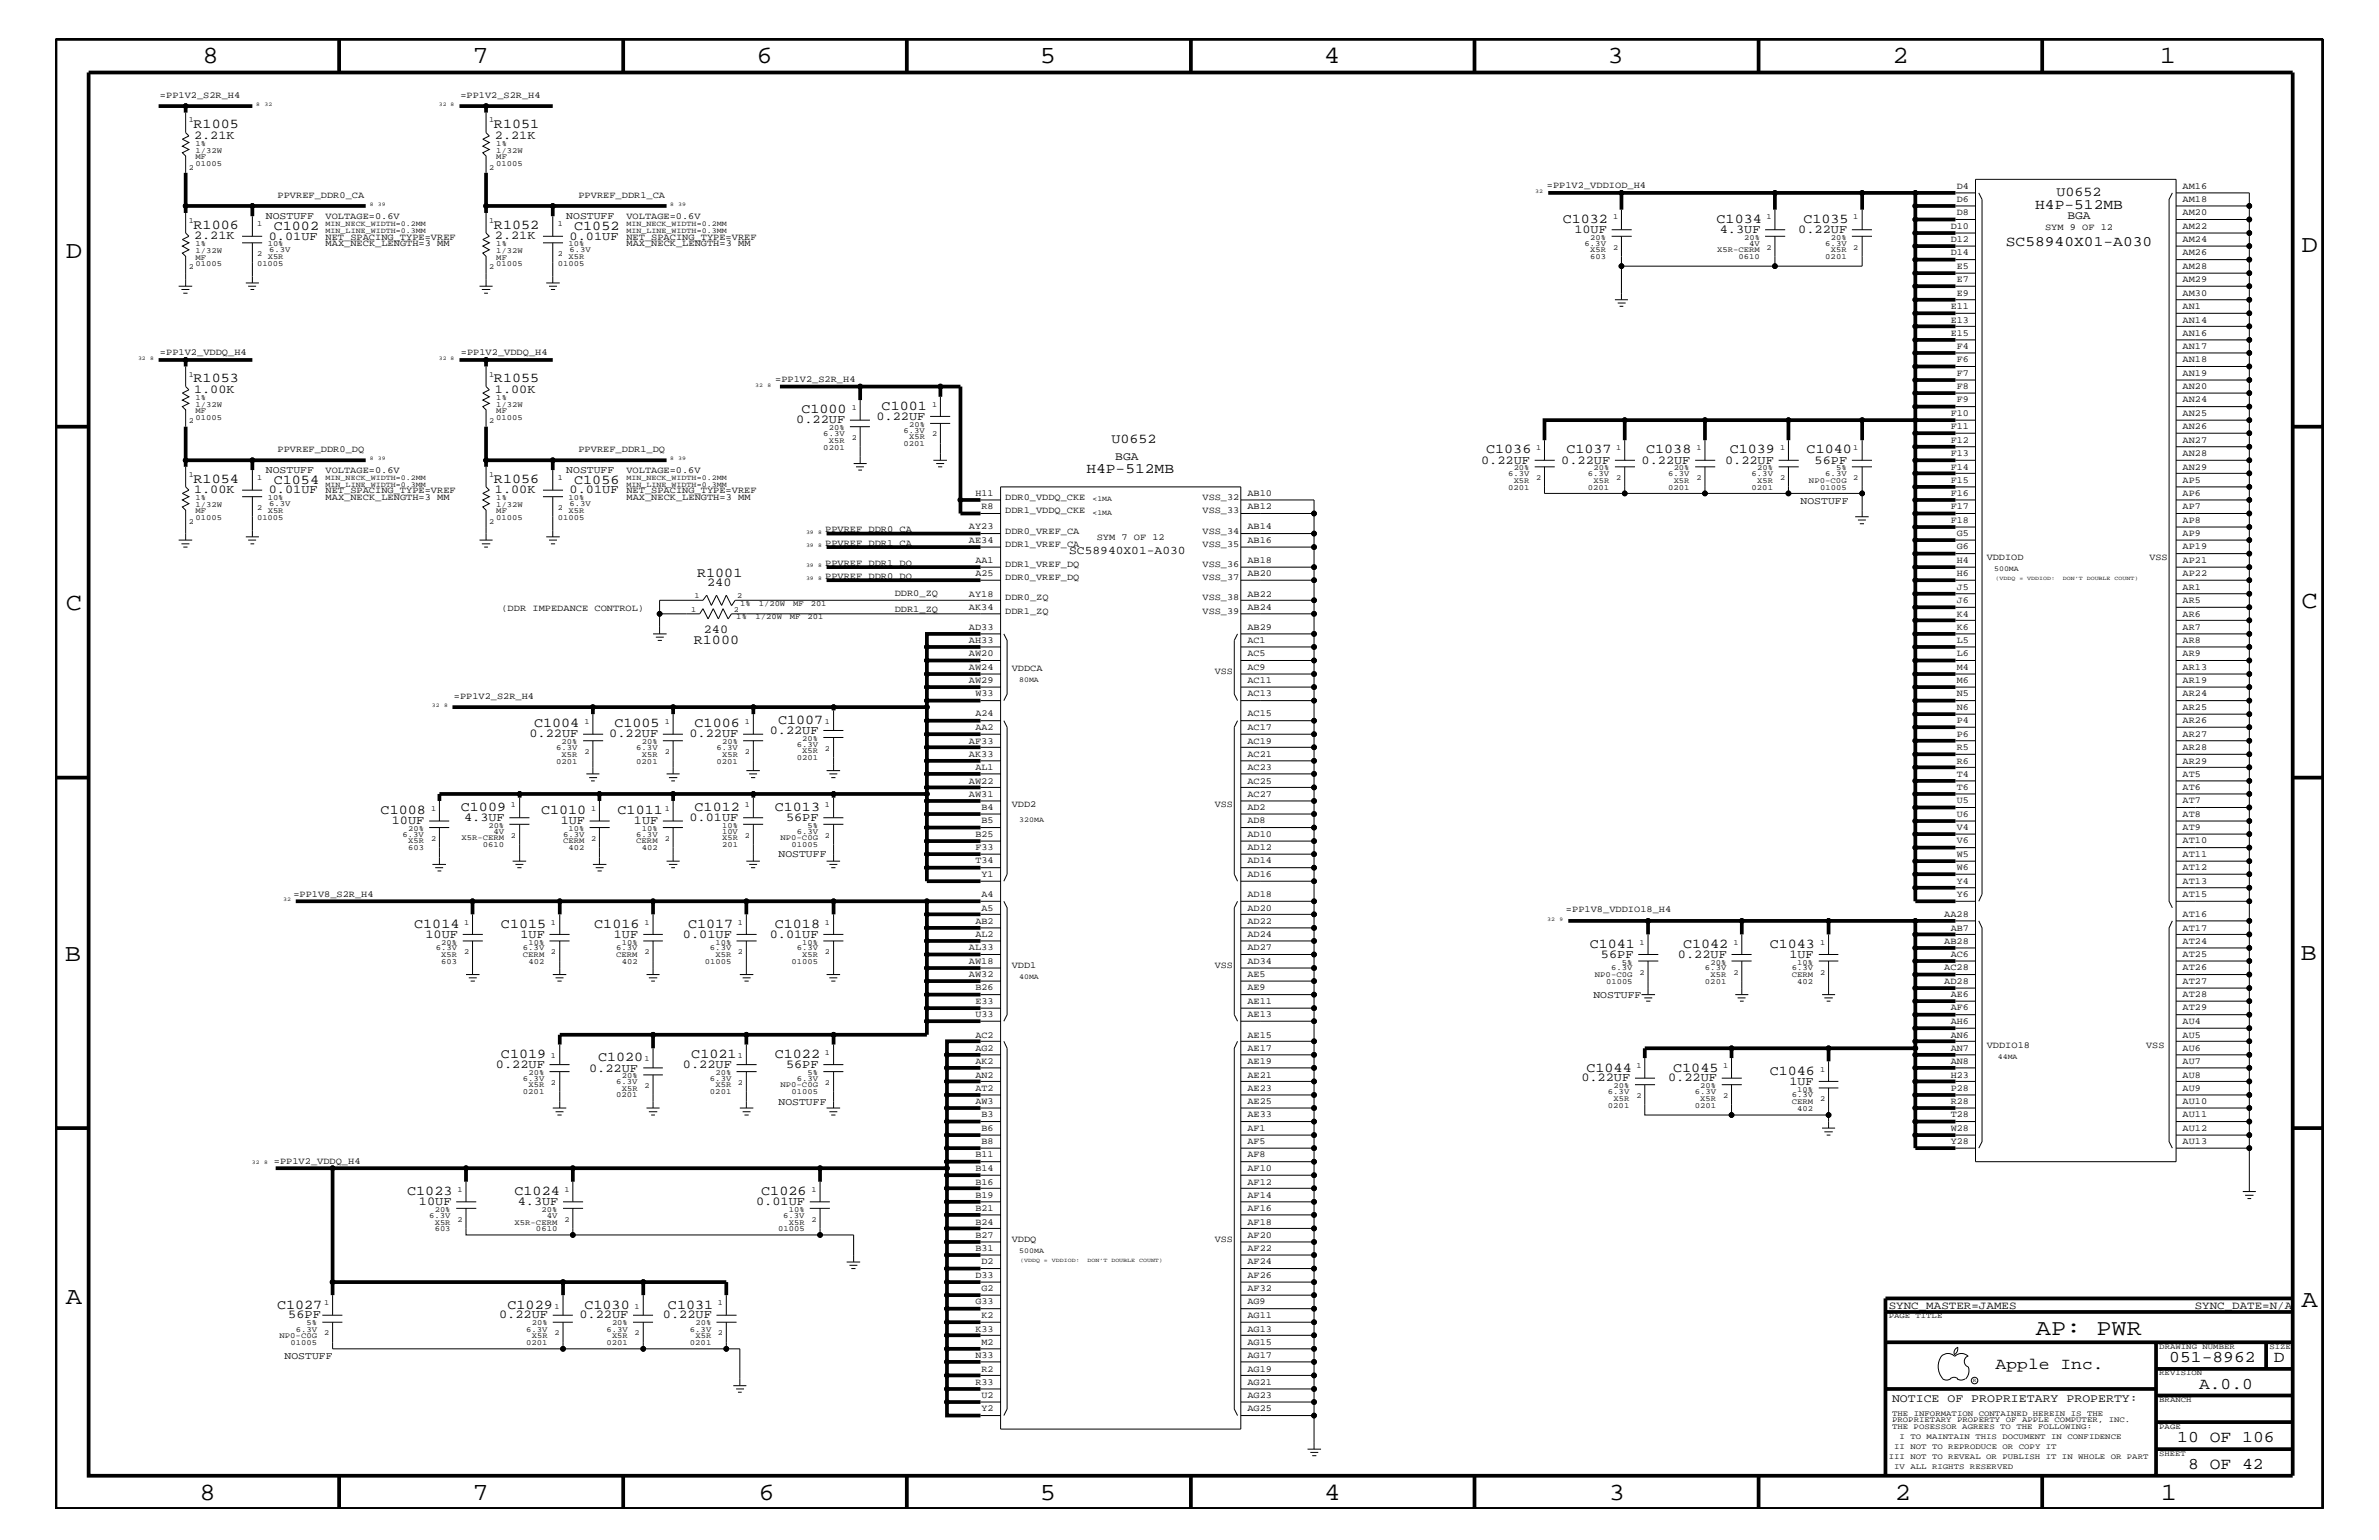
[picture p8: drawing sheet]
<svg xmlns="http://www.w3.org/2000/svg" width="432mm" height="279mm" viewBox="0 0 432 279" stroke-linecap="round" stroke-linejoin="round" font-family="sans-serif">
<defs><g id="words">
<g font-size="4.5">
<text x="36.7" y="11.5">8</text>
<text x="85.8" y="11.5">7</text>
<text x="137.3" y="11.5">6</text>
<text x="188.7" y="11.5">5</text>
<text x="240.3" y="11.5">4</text>
<text x="291.8" y="11.5">3</text>
<text x="343.5" y="11.5">2</text>
<text x="392" y="11.5">1</text>
<text x="11.9" y="46.8">D</text>
<text x="417.8" y="45.7">D</text>
<text x="11.9" y="110.6">C</text>
<text x="417.7" y="110.3">C</text>
<text x="11.8" y="174.3">B</text>
<text x="417.6" y="174.2">B</text>
<text x="11.9" y="236.7">A</text>
<text x="417.7" y="237.1">A</text>
<text x="36.2" y="272.1">8</text>
<text x="85.8" y="272.1">7</text>
<text x="137.7" y="272.1">6</text>
<text x="188.7" y="272.1">5</text>
<text x="240.4" y="272.1">4</text>
<text x="292" y="272.1">3</text>
<text x="343.9" y="272.1">2</text>
<text x="392.2" y="272.1">1</text>
</g>
<text font-size="4.1" x="369.5" y="242.3">AP: PWR</text>
<g font-size="3">
<text x="362.2" y="248.4">Apple Inc.</text>
<text x="393.7" y="247.1">051-8962</text>
<text x="399.2" y="252">A.0.0</text>
<text x="412.7" y="247.1">D</text>
<text x="395.2" y="261.6">10 OF 106</text>
<text x="397.2" y="266.6">8 OF 42</text>
</g>
<g font-size="2.6">
<text x="369.4" y="38">H4P-512MB</text>
<text x="364.1" y="44.6">SC58940X01-A030</text>
<text x="197.2" y="85.9">H4P-512MB</text>
</g>
<g font-size="2.5">
<text x="35.1" y="23.3">R1005</text>
<text x="89.7" y="23.3">R1051</text>
<text x="373.3" y="35.6">U0652</text>
<text x="35.1" y="41.5">R1006</text>
<text x="49.7" y="41.7">C1002</text>
<text x="89.7" y="41.5">R1052</text>
<text x="104.2" y="41.7">C1052</text>
<text x="283.6" y="40.4">C1032</text>
<text x="311.6" y="40.4">C1034</text>
<text x="327.3" y="40.4">C1035</text>
<text x="35.1" y="69.4">R1053</text>
<text x="89.7" y="69.4">R1055</text>
<text x="145.5" y="75">C1000</text>
<text x="160" y="74.4">C1001</text>
<text x="201.7" y="80.5">U0652</text>
<text x="269.7" y="82.2">C1036</text>
<text x="284.3" y="82.2">C1037</text>
<text x="298.8" y="82.2">C1038</text>
<text x="313.9" y="82.2">C1039</text>
<text x="327.9" y="82.2">C1040</text>
<text x="35.1" y="87.6">R1054</text>
<text x="49.7" y="87.7">C1054</text>
<text x="89.7" y="87.6">R1056</text>
<text x="104.2" y="87.7">C1056</text>
<text x="126.5" y="104.7">R1001</text>
<text x="125.9" y="116.8">R1000</text>
<text x="96.9" y="131.9">C1004</text>
<text x="111.5" y="131.9">C1005</text>
<text x="126.1" y="131.9">C1006</text>
<text x="141.2" y="131.3">C1007</text>
<text x="69.1" y="147.7">C1008</text>
<text x="83.7" y="147.1">C1009</text>
<text x="98.2" y="147.7">C1010</text>
<text x="112.1" y="147.7">C1011</text>
<text x="126.1" y="147.1">C1012</text>
<text x="140.6" y="147.1">C1013</text>
<text x="75.2" y="168.3">C1014</text>
<text x="90.9" y="168.3">C1015</text>
<text x="107.9" y="168.3">C1016</text>
<text x="124.9" y="168.3">C1017</text>
<text x="140.6" y="168.3">C1018</text>
<text x="288.5" y="172">C1041</text>
<text x="305.5" y="172">C1042</text>
<text x="321.2" y="172">C1043</text>
<text x="90.9" y="192">C1019</text>
<text x="125.5" y="192">C1021</text>
<text x="140.6" y="192">C1022</text>
<text x="108.5" y="192.6">C1020</text>
<text x="288" y="194.4">C1044</text>
<text x="303.7" y="194.4">C1045</text>
<text x="321.2" y="195">C1046</text>
<text x="73.9" y="216.9">C1023</text>
<text x="93.4" y="216.9">C1024</text>
<text x="138.2" y="216.9">C1026</text>
<text x="50.3" y="237.4">C1027</text>
<text x="92.1" y="237.4">C1029</text>
<text x="106.1" y="237.4">C1030</text>
<text x="121.2" y="237.4">C1031</text>
</g>
<g font-size="2.2">
<text x="35.2" y="25.2">2.21K</text>
<text x="89.8" y="25.2">2.21K</text>
<text x="35.2" y="43.4">2.21K</text>
<text x="48.8" y="43.5">0.01UF</text>
<text x="89.8" y="43.4">2.21K</text>
<text x="103.4" y="43.5">0.01UF</text>
<text x="285.8" y="42.3">10UF</text>
<text x="312.2" y="42.3">4.3UF</text>
<text x="326.4" y="42.3">0.22UF</text>
<text x="35.2" y="71.2">1.00K</text>
<text x="89.8" y="71.2">1.00K</text>
<text x="144.5" y="76.8">0.22UF</text>
<text x="159.1" y="76.2">0.22UF</text>
<text x="35.2" y="89.4">1.00K</text>
<text x="48.8" y="89.5">0.01UF</text>
<text x="89.8" y="89.4">1.00K</text>
<text x="103.4" y="89.5">0.01UF</text>
<text x="268.8" y="84.1">0.22UF</text>
<text x="283.4" y="84.1">0.22UF</text>
<text x="297.9" y="84.1">0.22UF</text>
<text x="313.1" y="84.1">0.22UF</text>
<text x="329.4" y="84.1">56PF</text>
<text x="128.4" y="106.4">240</text>
<text x="127.8" y="114.8">240</text>
<text x="96.1" y="133.8">0.22UF</text>
<text x="110.6" y="133.8">0.22UF</text>
<text x="125.1" y="133.8">0.22UF</text>
<text x="139.7" y="133.2">0.22UF</text>
<text x="71.1" y="149.5">10UF</text>
<text x="84.2" y="149">4.3UF</text>
<text x="101.8" y="149.5">1UF</text>
<text x="115.1" y="149.5">1UF</text>
<text x="125.1" y="149">0.01UF</text>
<text x="142.7" y="149">56PF</text>
<text x="77.2" y="170.1">10UF</text>
<text x="94.5" y="170.1">1UF</text>
<text x="111.4" y="170.1">1UF</text>
<text x="124" y="170.1">0.01UF</text>
<text x="139.7" y="170.1">0.01UF</text>
<text x="290.6" y="173.8">56PF</text>
<text x="304.5" y="173.8">0.22UF</text>
<text x="324.8" y="173.8">1UF</text>
<text x="90" y="193.7">0.22UF</text>
<text x="106.9" y="194.4">0.22UF</text>
<text x="124" y="193.7">0.22UF</text>
<text x="142.7" y="193.7">56PF</text>
<text x="287" y="196.2">0.22UF</text>
<text x="302.8" y="196.2">0.22UF</text>
<text x="324.8" y="196.8">1UF</text>
<text x="76" y="218.6">10UF</text>
<text x="94" y="218.6">4.3UF</text>
<text x="137.2" y="218.6">0.01UF</text>
<text x="52.3" y="239.2">56PF</text>
<text x="90.6" y="239.2">0.22UF</text>
<text x="105.2" y="239.2">0.22UF</text>
<text x="120.3" y="239.2">0.22UF</text>
</g>
<g font-size="2.1">
<text x="375.2" y="39.8">BGA</text>
<text x="202.4" y="83.5">BGA</text>
<text x="194.1" y="100.4">SC58940X01-A030</text>
<text x="343.4" y="254.4">NOTICE OF PROPRIETARY PROPERTY:</text>
</g>
<g font-size="2">
<text x="342.8" y="237.4">SYNC_MASTER=JAMES</text>
<text x="398.4" y="237.4">SYNC_DATE=N/A</text>
</g>
<g font-size="1.9">
<text x="48.3" y="39.8">NOSTUFF</text>
<text x="102.8" y="39.8">NOSTUFF</text>
<text x="48.3" y="85.9">NOSTUFF</text>
<text x="102.8" y="85.9">NOSTUFF</text>
<text x="326.8" y="91.4">NOSTUFF</text>
<text x="141.3" y="155.6">NOSTUFF</text>
<text x="289.2" y="181">NOSTUFF</text>
<text x="141.3" y="200.4">NOSTUFF</text>
<text x="51.6" y="246.5">NOSTUFF</text>
</g>
<g font-size="1.7">
<text x="29" y="17.7">=PP1V2_S2R_H4</text>
<text x="83.6" y="17.7">=PP1V2_S2R_H4</text>
<text x="50.4" y="35.9">PPVREF_DDR0_CA</text>
<text x="105" y="35.9">PPVREF_DDR1_CA</text>
<text x="280.8" y="34.1">=PP1V2_VDDIOD_H4</text>
<text x="355.2" y="34.2">D4</text>
<text x="396.2" y="34.2">AM16</text>
<text x="59.1" y="39.8">VOLTAGE=0.6V</text>
<text x="113.7" y="39.8">VOLTAGE=0.6V</text>
<text x="354.1" y="41.5">D10</text>
<text x="355.2" y="36.7">D6</text>
<text x="355.2" y="39.1">D8</text>
<text x="371.2" y="41.7">SYM 9 OF 12</text>
<text x="396.2" y="36.7">AM18</text>
<text x="396.2" y="39.1">AM20</text>
<text x="396.2" y="41.5">AM22</text>
<text x="59.1" y="43.5">NET_SPACING_TYPE=VREF</text>
<text x="59.1" y="44.6">MAX_NECK_LENGTH=3 MM</text>
<text x="113.7" y="43.5">NET_SPACING_TYPE=VREF</text>
<text x="113.7" y="44.6">MAX_NECK_LENGTH=3 MM</text>
<text x="354.1" y="44">D12</text>
<text x="354.1" y="46.3">D14</text>
<text x="396.2" y="44">AM24</text>
<text x="396.2" y="46.3">AM26</text>
<text x="355.2" y="48.8">E5</text>
<text x="355.2" y="51.3">E7</text>
<text x="355.2" y="53.6">E9</text>
<text x="396.2" y="48.8">AM28</text>
<text x="396.2" y="51.3">AM29</text>
<text x="396.2" y="53.6">AM30</text>
<text x="354.1" y="58.5">E13</text>
<text x="354.1" y="56.1">E11</text>
<text x="396.2" y="56.1">AN1</text>
<text x="396.2" y="58.5">AN14</text>
<text x="29" y="64.5">=PP1V2_VDDQ_H4</text>
<text x="83.7" y="64.5">=PP1V2_VDDQ_H4</text>
<text x="354.1" y="60.9">E15</text>
<text x="355.2" y="63.4">F4</text>
<text x="355.2" y="65.7">F6</text>
<text x="396.2" y="60.9">AN16</text>
<text x="396.2" y="63.4">AN17</text>
<text x="396.2" y="65.7">AN18</text>
<text x="140.7" y="69.3">=PP1V2_S2R_H4</text>
<text x="355.2" y="68.2">F7</text>
<text x="355.2" y="70.6">F8</text>
<text x="396.2" y="68.2">AN19</text>
<text x="396.2" y="70.6">AN20</text>
<text x="354.1" y="75.5">F10</text>
<text x="354.1" y="77.9">F11</text>
<text x="355.2" y="73">F9</text>
<text x="396.2" y="73">AN24</text>
<text x="396.2" y="75.5">AN25</text>
<text x="396.2" y="77.9">AN26</text>
<text x="50.4" y="82">PPVREF_DDR0_DQ</text>
<text x="105" y="82">PPVREF_DDR1_DQ</text>
<text x="354.1" y="80.3">F12</text>
<text x="354.1" y="82.7">F13</text>
<text x="396.2" y="80.3">AN27</text>
<text x="396.2" y="82.7">AN28</text>
<text x="59.1" y="85.9">VOLTAGE=0.6V</text>
<text x="59.1" y="89.5">NET_SPACING_TYPE=VREF</text>
<text x="113.7" y="89.5">NET_SPACING_TYPE=VREF</text>
<text x="113.7" y="85.9">VOLTAGE=0.6V</text>
<text x="354.1" y="85.2">F14</text>
<text x="354.1" y="87.6">F15</text>
<text x="396.2" y="87.6">AP5</text>
<text x="396.2" y="85.2">AN29</text>
<text x="59.1" y="90.7">MAX_NECK_LENGTH=3 MM</text>
<text x="113.7" y="90.7">MAX_NECK_LENGTH=3 MM</text>
<text x="177" y="90">H11</text>
<text x="178.1" y="92.4">R8</text>
<text x="182.5" y="90.7">DDR0_VDDQ_CKE</text>
<text x="182.5" y="93.2">DDR1_VDDQ_CKE</text>
<text x="218.3" y="90.7">VSS_32</text>
<text x="218.3" y="93.2">VSS_33</text>
<text x="226.4" y="90">AB10</text>
<text x="226.4" y="92.4">AB12</text>
<text x="354.1" y="90">F16</text>
<text x="354.1" y="92.4">F17</text>
<text x="354.1" y="94.9">F18</text>
<text x="396.2" y="90">AP6</text>
<text x="396.2" y="92.4">AP7</text>
<text x="396.2" y="94.9">AP8</text>
<text x="149.8" y="96.5">PPVREF_DDR0_CA</text>
<text x="149.8" y="99">PPVREF_DDR1_CA</text>
<text x="175.9" y="96">AY23</text>
<text x="175.9" y="98.5">AE34</text>
<text x="182.5" y="99.3">DDR1_VREF_CA</text>
<text x="182.5" y="96.8">DDR0_VREF_CA</text>
<text x="199.1" y="98">SYM 7 OF 12</text>
<text x="218.3" y="99.3">VSS_35</text>
<text x="218.3" y="96.8">VSS_34</text>
<text x="226.4" y="96">AB14</text>
<text x="226.4" y="98.5">AB16</text>
<text x="355.2" y="97.3">G5</text>
<text x="355.2" y="99.7">G6</text>
<text x="360.6" y="101.6">VDDIOD</text>
<text x="390.1" y="101.6">VSS</text>
<text x="396.2" y="97.3">AP9</text>
<text x="396.2" y="99.7">AP19</text>
<text x="149.8" y="105">PPVREF_DDR0_DQ</text>
<text x="149.8" y="102.6">PPVREF_DDR1_DQ</text>
<text x="177" y="104.6">A25</text>
<text x="177" y="102.1">AA1</text>
<text x="182.5" y="102.9">DDR1_VREF_DQ</text>
<text x="182.5" y="105.3">DDR0_VREF_DQ</text>
<text x="218.3" y="105.3">VSS_37</text>
<text x="218.3" y="102.9">VSS_36</text>
<text x="226.4" y="102.1">AB18</text>
<text x="226.4" y="104.6">AB20</text>
<text x="355.2" y="102.1">H4</text>
<text x="355.2" y="104.6">H6</text>
<text x="355.2" y="107">J5</text>
<text x="396.2" y="107">AR1</text>
<text x="396.2" y="102.1">AP21</text>
<text x="396.2" y="104.6">AP22</text>
<text x="91" y="110.9">(DDR IMPEDANCE CONTROL)</text>
<text x="162.4" y="108.1">DDR0_ZQ</text>
<text x="162.4" y="111.1">DDR1_ZQ</text>
<text x="175.9" y="108.2">AY18</text>
<text x="175.9" y="110.6">AK34</text>
<text x="182.5" y="111.4">DDR1_ZQ</text>
<text x="182.5" y="108.9">DDR0_ZQ</text>
<text x="218.3" y="111.4">VSS_39</text>
<text x="218.3" y="108.9">VSS_38</text>
<text x="226.4" y="108.2">AB22</text>
<text x="226.4" y="110.6">AB24</text>
<text x="355.2" y="109.4">J6</text>
<text x="355.2" y="111.9">K4</text>
<text x="396.2" y="109.4">AR5</text>
<text x="396.2" y="111.9">AR6</text>
<text x="175.9" y="114.2">AD33</text>
<text x="175.9" y="116.7">AH33</text>
<text x="175.9" y="119.1">AW20</text>
<text x="226.4" y="116.7">AC1</text>
<text x="226.4" y="119.1">AC5</text>
<text x="226.4" y="114.2">AB29</text>
<text x="355.2" y="114.2">K6</text>
<text x="355.2" y="116.7">L5</text>
<text x="355.2" y="119.1">L6</text>
<text x="396.2" y="114.2">AR7</text>
<text x="396.2" y="116.7">AR8</text>
<text x="396.2" y="119.1">AR9</text>
<text x="175.9" y="121.5">AW24</text>
<text x="175.9" y="124">AW29</text>
<text x="183.6" y="121.7">VDDCA</text>
<text x="220.5" y="122.3">VSS</text>
<text x="226.4" y="121.5">AC9</text>
<text x="226.4" y="124">AC11</text>
<text x="355.2" y="121.5">M4</text>
<text x="355.2" y="124">M6</text>
<text x="396.2" y="121.5">AR13</text>
<text x="396.2" y="124">AR19</text>
<text x="82.4" y="126.9">=PP1V2_S2R_H4</text>
<text x="177" y="130">A24</text>
<text x="177" y="126.4">W33</text>
<text x="226.4" y="126.4">AC13</text>
<text x="226.4" y="130">AC15</text>
<text x="355.2" y="126.4">N5</text>
<text x="355.2" y="128.8">N6</text>
<text x="355.2" y="131.3">P4</text>
<text x="396.2" y="126.4">AR24</text>
<text x="396.2" y="128.8">AR25</text>
<text x="396.2" y="131.3">AR26</text>
<text x="175.9" y="134.9">AF33</text>
<text x="175.9" y="137.3">AK33</text>
<text x="177" y="132.4">AA2</text>
<text x="226.4" y="132.4">AC17</text>
<text x="226.4" y="134.9">AC19</text>
<text x="226.4" y="137.3">AC21</text>
<text x="355.2" y="133.6">P6</text>
<text x="355.2" y="136.1">R5</text>
<text x="396.2" y="133.6">AR27</text>
<text x="396.2" y="136.1">AR28</text>
<text x="175.9" y="142.2">AW22</text>
<text x="177" y="139.7">AL1</text>
<text x="226.4" y="139.7">AC23</text>
<text x="226.4" y="142.2">AC25</text>
<text x="355.2" y="138.5">R6</text>
<text x="355.2" y="140.9">T4</text>
<text x="355.2" y="143.4">T6</text>
<text x="396.2" y="140.9">AT5</text>
<text x="396.2" y="143.4">AT6</text>
<text x="396.2" y="138.5">AR29</text>
<text x="175.9" y="144.6">AW31</text>
<text x="178.1" y="147">B4</text>
<text x="178.1" y="149.4">B5</text>
<text x="183.6" y="146.5">VDD2</text>
<text x="220.5" y="146.5">VSS</text>
<text x="226.4" y="147">AD2</text>
<text x="226.4" y="149.4">AD8</text>
<text x="226.4" y="144.6">AC27</text>
<text x="355.2" y="145.7">U5</text>
<text x="355.2" y="148.2">U6</text>
<text x="396.2" y="145.7">AT7</text>
<text x="396.2" y="148.2">AT8</text>
<text x="177" y="154.3">F33</text>
<text x="177" y="151.8">B25</text>
<text x="226.4" y="151.8">AD10</text>
<text x="226.4" y="154.3">AD12</text>
<text x="355.2" y="150.7">V4</text>
<text x="355.2" y="153">V6</text>
<text x="355.2" y="155.5">W5</text>
<text x="396.2" y="150.7">AT9</text>
<text x="396.2" y="153">AT10</text>
<text x="396.2" y="155.5">AT11</text>
<text x="177" y="156.7">T34</text>
<text x="178.1" y="159.1">Y1</text>
<text x="226.4" y="156.7">AD14</text>
<text x="226.4" y="159.1">AD16</text>
<text x="355.2" y="157.9">W6</text>
<text x="355.2" y="160.3">Y4</text>
<text x="396.2" y="157.9">AT12</text>
<text x="396.2" y="160.3">AT13</text>
<text x="53.3" y="162.7">=PP1V8_S2R_H4</text>
<text x="177" y="167.6">AB2</text>
<text x="178.1" y="162.8">A4</text>
<text x="178.1" y="165.2">A5</text>
<text x="226.4" y="162.8">AD18</text>
<text x="226.4" y="165.2">AD20</text>
<text x="226.4" y="167.6">AD22</text>
<text x="284.2" y="165.4">=PP1V8_VDDIO18_H4</text>
<text x="352.9" y="166.4">AA28</text>
<text x="355.2" y="162.8">Y6</text>
<text x="396.2" y="162.8">AT15</text>
<text x="396.2" y="166.4">AT16</text>
<text x="175.9" y="172.4">AL33</text>
<text x="177" y="170">AL2</text>
<text x="226.4" y="170">AD24</text>
<text x="226.4" y="172.4">AD27</text>
<text x="352.9" y="171.2">AB28</text>
<text x="354.1" y="168.9">AB7</text>
<text x="354.1" y="173.7">AC6</text>
<text x="396.2" y="168.9">AT17</text>
<text x="396.2" y="171.2">AT24</text>
<text x="396.2" y="173.7">AT25</text>
<text x="175.9" y="174.9">AW18</text>
<text x="175.9" y="177.3">AW32</text>
<text x="177" y="179.7">B26</text>
<text x="183.6" y="175.6">VDD1</text>
<text x="220.5" y="175.6">VSS</text>
<text x="226.4" y="177.3">AE5</text>
<text x="226.4" y="179.7">AE9</text>
<text x="226.4" y="174.9">AD34</text>
<text x="352.9" y="176.1">AC28</text>
<text x="352.9" y="178.5">AD28</text>
<text x="396.2" y="176.1">AT26</text>
<text x="396.2" y="178.5">AT27</text>
<text x="177" y="182.1">E33</text>
<text x="177" y="184.6">U33</text>
<text x="226.4" y="182.1">AE11</text>
<text x="226.4" y="184.6">AE13</text>
<text x="354.1" y="181">AE6</text>
<text x="354.1" y="183.3">AF6</text>
<text x="354.1" y="185.8">AH6</text>
<text x="396.2" y="185.8">AU4</text>
<text x="396.2" y="181">AT28</text>
<text x="396.2" y="183.3">AT29</text>
<text x="177" y="188.2">AC2</text>
<text x="177" y="190.6">AG2</text>
<text x="226.4" y="188.2">AE15</text>
<text x="226.4" y="190.6">AE17</text>
<text x="354.1" y="190.6">AN7</text>
<text x="354.1" y="188.2">AN6</text>
<text x="360.6" y="190.2">VDDIO18</text>
<text x="389.6" y="190.2">VSS</text>
<text x="396.2" y="188.2">AU5</text>
<text x="396.2" y="190.6">AU6</text>
<text x="177" y="193.1">AK2</text>
<text x="177" y="195.5">AN2</text>
<text x="177" y="197.9">AT2</text>
<text x="226.4" y="193.1">AE19</text>
<text x="226.4" y="195.5">AE21</text>
<text x="226.4" y="197.9">AE23</text>
<text x="354.1" y="193.1">AN8</text>
<text x="354.1" y="195.5">H23</text>
<text x="354.1" y="197.9">P28</text>
<text x="396.2" y="193.1">AU7</text>
<text x="396.2" y="195.5">AU8</text>
<text x="396.2" y="197.9">AU9</text>
<text x="177" y="200.3">AW3</text>
<text x="178.1" y="202.7">B3</text>
<text x="226.4" y="200.3">AE25</text>
<text x="226.4" y="202.7">AE33</text>
<text x="354.1" y="200.3">R28</text>
<text x="354.1" y="202.7">T28</text>
<text x="396.2" y="200.3">AU10</text>
<text x="396.2" y="202.7">AU11</text>
<text x="178.1" y="205.2">B6</text>
<text x="178.1" y="207.6">B8</text>
<text x="226.4" y="205.2">AF1</text>
<text x="226.4" y="207.6">AF5</text>
<text x="354.1" y="205.2">W28</text>
<text x="354.1" y="207.6">Y28</text>
<text x="396.2" y="205.2">AU12</text>
<text x="396.2" y="207.6">AU13</text>
<text x="49.7" y="211.1">=PP1V2_VDDQ_H4</text>
<text x="177" y="212.5">B14</text>
<text x="177" y="214.9">B16</text>
<text x="177" y="210">B11</text>
<text x="226.4" y="210">AF8</text>
<text x="226.4" y="212.5">AF10</text>
<text x="226.4" y="214.9">AF12</text>
<text x="177" y="217.3">B19</text>
<text x="177" y="219.7">B21</text>
<text x="226.4" y="217.3">AF14</text>
<text x="226.4" y="219.7">AF16</text>
<text x="177" y="222.2">B24</text>
<text x="177" y="224.6">B27</text>
<text x="177" y="227">B31</text>
<text x="183.6" y="225.3">VDDQ</text>
<text x="220.5" y="225.3">VSS</text>
<text x="226.4" y="222.2">AF18</text>
<text x="226.4" y="224.6">AF20</text>
<text x="226.4" y="227">AF22</text>
<text x="177" y="231.8">D33</text>
<text x="178.1" y="229.4">D2</text>
<text x="226.4" y="229.4">AF24</text>
<text x="226.4" y="231.8">AF26</text>
<text x="177" y="236.7">G33</text>
<text x="178.1" y="234.3">G2</text>
<text x="178.1" y="239.1">K2</text>
<text x="226.4" y="236.7">AG9</text>
<text x="226.4" y="234.3">AF32</text>
<text x="226.4" y="239.1">AG11</text>
<text x="177" y="241.6">K33</text>
<text x="178.1" y="244">M2</text>
<text x="226.4" y="241.6">AG13</text>
<text x="226.4" y="244">AG15</text>
<text x="177" y="246.4">N33</text>
<text x="177" y="251.2">R33</text>
<text x="178.1" y="248.9">R2</text>
<text x="226.4" y="246.4">AG17</text>
<text x="226.4" y="248.9">AG19</text>
<text x="226.4" y="251.2">AG21</text>
<text x="178.1" y="253.7">U2</text>
<text x="178.1" y="256.1">Y2</text>
<text x="226.4" y="253.7">AG23</text>
<text x="226.4" y="256.1">AG25</text>
</g>
<g font-size="1.4">
<text x="34.3" y="22.2">1</text>
<text x="88.8" y="22.2">1</text>
<text x="35.5" y="26.5">1%</text>
<text x="35.5" y="27.7">1/32W</text>
<text x="35.5" y="28.9">MF</text>
<text x="90.1" y="26.5">1%</text>
<text x="90.1" y="28.9">MF</text>
<text x="90.1" y="27.7">1/32W</text>
<text x="34.3" y="30.8">2</text>
<text x="35.5" y="30.2">01005</text>
<text x="88.8" y="30.8">2</text>
<text x="90.1" y="30.2">01005</text>
<text x="34.3" y="40.4">1</text>
<text x="46.7" y="41">1</text>
<text x="59.1" y="41">MIN_NECK_WIDTH=0.2MM</text>
<text x="88.8" y="40.4">1</text>
<text x="101.3" y="41">1</text>
<text x="113.7" y="41">MIN_NECK_WIDTH=0.2MM</text>
<text x="292.8" y="39.8">1</text>
<text x="320.6" y="39.8">1</text>
<text x="336.4" y="39.8">1</text>
<text x="35.5" y="45.9">1/32W</text>
<text x="35.5" y="44.6">1%</text>
<text x="35.5" y="47.1">MF</text>
<text x="46.7" y="46.5">2</text>
<text x="48.6" y="44.6">10%</text>
<text x="48.6" y="47">X5R</text>
<text x="48.9" y="45.7">6.3V</text>
<text x="59.1" y="42.3">MIN_LINE_WIDTH=0.3MM</text>
<text x="90.1" y="47.1">MF</text>
<text x="90.1" y="44.6">1%</text>
<text x="90.1" y="45.9">1/32W</text>
<text x="101.3" y="46.5">2</text>
<text x="103.2" y="44.6">10%</text>
<text x="103.2" y="47">X5R</text>
<text x="103.4" y="45.7">6.3V</text>
<text x="113.7" y="42.3">MIN_LINE_WIDTH=0.3MM</text>
<text x="287.6" y="44.6">6.3V</text>
<text x="288.6" y="47">603</text>
<text x="288.6" y="45.7">X5R</text>
<text x="288.6" y="43.5">20%</text>
<text x="292.8" y="45.3">2</text>
<text x="311.7" y="45.7">X5R-CERM</text>
<text x="315.6" y="47">0610</text>
<text x="316.6" y="43.5">20%</text>
<text x="317.5" y="44.6">4V</text>
<text x="320.6" y="45.3">2</text>
<text x="331.3" y="44.6">6.3V</text>
<text x="331.3" y="47">0201</text>
<text x="332.3" y="45.7">X5R</text>
<text x="332.3" y="43.5">20%</text>
<text x="336.4" y="45.3">2</text>
<text x="34.3" y="48.9">2</text>
<text x="35.5" y="48.3">01005</text>
<text x="46.7" y="48.2">01005</text>
<text x="88.8" y="48.9">2</text>
<text x="90.1" y="48.3">01005</text>
<text x="101.3" y="48.2">01005</text>
<text x="34.3" y="68.4">1</text>
<text x="88.8" y="68.4">1</text>
<text x="34.3" y="76.8">2</text>
<text x="35.5" y="73.8">1/32W</text>
<text x="35.5" y="76.2">01005</text>
<text x="35.5" y="72.6">1%</text>
<text x="35.5" y="75">MF</text>
<text x="88.8" y="76.8">2</text>
<text x="90.1" y="72.6">1%</text>
<text x="90.1" y="75">MF</text>
<text x="90.1" y="73.8">1/32W</text>
<text x="90.1" y="76.2">01005</text>
<text x="154.6" y="74.4">1</text>
<text x="165" y="77.4">20%</text>
<text x="169.2" y="73.8">1</text>
<text x="149.4" y="79.1">6.3V</text>
<text x="149.4" y="81.6">0201</text>
<text x="150.5" y="80.3">X5R</text>
<text x="150.5" y="78">20%</text>
<text x="154.6" y="79.9">2</text>
<text x="164" y="78.5">6.3V</text>
<text x="164" y="80.9">0201</text>
<text x="165" y="79.7">X5R</text>
<text x="169.2" y="79.2">2</text>
<text x="278.8" y="81.6">1</text>
<text x="293.4" y="81.6">1</text>
<text x="307.9" y="81.6">1</text>
<text x="323.1" y="81.6">1</text>
<text x="336.4" y="81.6">1</text>
<text x="34.3" y="86.5">1</text>
<text x="46.7" y="87.1">1</text>
<text x="59.1" y="88.3">MIN_LINE_WIDTH=0.3MM</text>
<text x="59.1" y="87.1">MIN_NECK_WIDTH=0.2MM</text>
<text x="88.8" y="86.5">1</text>
<text x="101.3" y="87.1">1</text>
<text x="113.7" y="88.3">MIN_LINE_WIDTH=0.3MM</text>
<text x="113.7" y="87.1">MIN_NECK_WIDTH=0.2MM</text>
<text x="273.7" y="86.4">6.3V</text>
<text x="273.7" y="88.8">0201</text>
<text x="274.7" y="87.6">X5R</text>
<text x="274.7" y="85.3">20%</text>
<text x="278.8" y="87.1">2</text>
<text x="288.2" y="86.4">6.3V</text>
<text x="288.2" y="88.8">0201</text>
<text x="289.2" y="87.6">X5R</text>
<text x="289.2" y="85.3">20%</text>
<text x="293.4" y="87.1">2</text>
<text x="302.8" y="88.8">0201</text>
<text x="302.8" y="86.4">6.3V</text>
<text x="303.8" y="87.6">X5R</text>
<text x="303.8" y="85.3">20%</text>
<text x="307.9" y="87.1">2</text>
<text x="317.9" y="86.4">6.3V</text>
<text x="317.9" y="88.8">0201</text>
<text x="318.9" y="87.6">X5R</text>
<text x="318.9" y="85.3">20%</text>
<text x="323.1" y="87.1">2</text>
<text x="328.3" y="87.6">NP0-C0G</text>
<text x="330.4" y="88.8">01005</text>
<text x="331.3" y="86.4">6.3V</text>
<text x="333.2" y="85.3">5%</text>
<text x="336.4" y="87.1">2</text>
<text x="34.3" y="95">2</text>
<text x="35.5" y="92">1/32W</text>
<text x="35.5" y="94.3">01005</text>
<text x="35.5" y="93.2">MF</text>
<text x="35.5" y="90.7">1%</text>
<text x="46.7" y="94.3">01005</text>
<text x="46.7" y="92.6">2</text>
<text x="48.6" y="90.7">10%</text>
<text x="48.6" y="93.1">X5R</text>
<text x="48.9" y="91.8">6.3V</text>
<text x="88.8" y="95">2</text>
<text x="90.1" y="90.7">1%</text>
<text x="90.1" y="93.2">MF</text>
<text x="90.1" y="92">1/32W</text>
<text x="90.1" y="94.3">01005</text>
<text x="101.3" y="92.6">2</text>
<text x="101.3" y="94.3">01005</text>
<text x="103.2" y="90.7">10%</text>
<text x="103.2" y="93.1">X5R</text>
<text x="103.4" y="91.8">6.3V</text>
<text x="198.3" y="93.4">&lt;1MA</text>
<text x="198.3" y="91">&lt;1MA</text>
<text x="362" y="103.7">500MA</text>
<text x="125.5" y="111">1</text>
<text x="126.1" y="108.6">1</text>
<text x="133.2" y="111">2</text>
<text x="133.6" y="112.3">1%</text>
<text x="133.8" y="108.6">2</text>
<text x="134.3" y="109.9">1%</text>
<text x="137.1" y="112.3">1/20W</text>
<text x="137.7" y="109.9">1/20W</text>
<text x="143.4" y="112.3">MF</text>
<text x="144" y="109.9">MF</text>
<text x="146.6" y="112.3">201</text>
<text x="147.2" y="109.9">201</text>
<text x="185" y="123.7">80MA</text>
<text x="106.1" y="131.3">1</text>
<text x="120.6" y="131.3">1</text>
<text x="135.2" y="131.3">1</text>
<text x="149.7" y="131.3">1</text>
<text x="100.9" y="136.1">6.3V</text>
<text x="101.9" y="137.3">X5R</text>
<text x="101.9" y="135">20%</text>
<text x="106.1" y="136.8">2</text>
<text x="115.5" y="136.1">6.3V</text>
<text x="116.5" y="137.3">X5R</text>
<text x="116.5" y="135">20%</text>
<text x="120.6" y="136.8">2</text>
<text x="130" y="136.1">6.3V</text>
<text x="131.1" y="137.3">X5R</text>
<text x="131.1" y="135">20%</text>
<text x="135.2" y="136.8">2</text>
<text x="144.6" y="135.5">6.3V</text>
<text x="144.6" y="137.9">0201</text>
<text x="145.6" y="136.7">X5R</text>
<text x="145.6" y="134.4">20%</text>
<text x="149.7" y="136.2">2</text>
<text x="100.9" y="138.5">0201</text>
<text x="115.5" y="138.5">0201</text>
<text x="130" y="138.5">0201</text>
<text x="78.2" y="147.1">1</text>
<text x="92.7" y="146.5">1</text>
<text x="107.3" y="147.1">1</text>
<text x="120.6" y="147.1">1</text>
<text x="135.2" y="146.5">1</text>
<text x="149.7" y="146.5">1</text>
<text x="185" y="149.1">320MA</text>
<text x="73.1" y="151.8">6.3V</text>
<text x="74.1" y="154.3">603</text>
<text x="74.1" y="153">X5R</text>
<text x="74.1" y="150.7">20%</text>
<text x="78.2" y="152.6">2</text>
<text x="83.7" y="152.4">X5R-CERM</text>
<text x="87.6" y="153.7">0610</text>
<text x="88.6" y="150.1">20%</text>
<text x="89.6" y="151.2">4V</text>
<text x="92.7" y="152">2</text>
<text x="102.2" y="153">CERM</text>
<text x="102.2" y="151.8">6.3V</text>
<text x="103.2" y="150.7">10%</text>
<text x="103.2" y="154.3">402</text>
<text x="107.3" y="152.6">2</text>
<text x="115.5" y="153">CERM</text>
<text x="115.5" y="151.8">6.3V</text>
<text x="116.5" y="154.3">402</text>
<text x="116.5" y="150.7">10%</text>
<text x="120.6" y="152.6">2</text>
<text x="131.1" y="151.2">10V</text>
<text x="131.1" y="150.1">10%</text>
<text x="131.1" y="152.4">X5R</text>
<text x="131.1" y="153.7">201</text>
<text x="135.2" y="152">2</text>
<text x="141.6" y="152.4">NP0-C0G</text>
<text x="143.7" y="153.7">01005</text>
<text x="144.6" y="151.2">6.3V</text>
<text x="146.6" y="150.1">5%</text>
<text x="149.7" y="152">2</text>
<text x="84.2" y="167.8">1</text>
<text x="100" y="167.8">1</text>
<text x="117" y="167.8">1</text>
<text x="133.9" y="167.8">1</text>
<text x="149.7" y="167.8">1</text>
<text x="79.1" y="172.4">6.3V</text>
<text x="80.1" y="173.7">X5R</text>
<text x="80.1" y="171.4">20%</text>
<text x="84.2" y="173.2">2</text>
<text x="94.9" y="173.7">CERM</text>
<text x="94.9" y="172.4">6.3V</text>
<text x="95.9" y="171.4">10%</text>
<text x="100" y="173.2">2</text>
<text x="111.8" y="173.7">CERM</text>
<text x="111.8" y="172.4">6.3V</text>
<text x="112.9" y="171.4">10%</text>
<text x="117" y="173.2">2</text>
<text x="128.9" y="172.4">6.3V</text>
<text x="129.9" y="171.4">10%</text>
<text x="129.9" y="173.7">X5R</text>
<text x="133.9" y="173.2">2</text>
<text x="144.6" y="172.4">6.3V</text>
<text x="145.6" y="171.4">10%</text>
<text x="145.6" y="173.7">X5R</text>
<text x="149.7" y="173.2">2</text>
<text x="297.6" y="171.4">1</text>
<text x="314.6" y="171.4">1</text>
<text x="330.4" y="171.4">1</text>
<text x="80.1" y="174.9">603</text>
<text x="95.9" y="174.9">402</text>
<text x="112.9" y="174.9">402</text>
<text x="127.9" y="174.9">01005</text>
<text x="143.7" y="174.9">01005</text>
<text x="185" y="177.7">40MA</text>
<text x="289.5" y="177.3">NP0-C0G</text>
<text x="291.5" y="178.5">01005</text>
<text x="292.4" y="176.1">6.3V</text>
<text x="294.4" y="175">5%</text>
<text x="297.6" y="176.8">2</text>
<text x="309.5" y="176.1">6.3V</text>
<text x="309.5" y="178.5">0201</text>
<text x="310.5" y="177.3">X5R</text>
<text x="310.5" y="175">20%</text>
<text x="314.6" y="176.8">2</text>
<text x="325.2" y="177.3">CERM</text>
<text x="325.2" y="176.1">6.3V</text>
<text x="326.2" y="175">10%</text>
<text x="326.2" y="178.5">402</text>
<text x="330.4" y="176.8">2</text>
<text x="100" y="192">1</text>
<text x="133.9" y="192">1</text>
<text x="149.7" y="191.4">1</text>
<text x="94.9" y="196.1">6.3V</text>
<text x="95.9" y="197.3">X5R</text>
<text x="95.9" y="195">20%</text>
<text x="100" y="196.8">2</text>
<text x="111.8" y="196.7">6.3V</text>
<text x="112.9" y="197.9">X5R</text>
<text x="112.9" y="195.6">20%</text>
<text x="117" y="192.6">1</text>
<text x="117" y="197.4">2</text>
<text x="128.9" y="196.1">6.3V</text>
<text x="129.9" y="197.3">X5R</text>
<text x="129.9" y="195">20%</text>
<text x="133.9" y="196.8">2</text>
<text x="141.6" y="197.3">NP0-C0G</text>
<text x="144.6" y="196.1">6.3V</text>
<text x="146.6" y="195">5%</text>
<text x="149.7" y="196.8">2</text>
<text x="292.9" y="197.4">20%</text>
<text x="297" y="193.7">1</text>
<text x="308.6" y="197.4">20%</text>
<text x="312.8" y="193.7">1</text>
<text x="330.4" y="194.4">1</text>
<text x="362.6" y="192.2">44MA</text>
<text x="94.9" y="198.5">0201</text>
<text x="111.8" y="199.1">0201</text>
<text x="128.9" y="198.5">0201</text>
<text x="143.7" y="198.5">01005</text>
<text x="291.8" y="198.5">6.3V</text>
<text x="291.8" y="200.9">0201</text>
<text x="292.9" y="199.8">X5R</text>
<text x="297" y="199.2">2</text>
<text x="307.6" y="198.5">6.3V</text>
<text x="307.6" y="200.9">0201</text>
<text x="308.6" y="199.8">X5R</text>
<text x="312.8" y="199.2">2</text>
<text x="325.2" y="200.3">CERM</text>
<text x="325.2" y="199.1">6.3V</text>
<text x="326.2" y="198.1">10%</text>
<text x="326.2" y="201.5">402</text>
<text x="330.4" y="199.8">2</text>
<text x="77.9" y="220.9">6.3V</text>
<text x="78.9" y="219.8">20%</text>
<text x="83.1" y="216.2">1</text>
<text x="83.1" y="221.7">2</text>
<text x="98.3" y="219.8">20%</text>
<text x="99.2" y="220.9">4V</text>
<text x="102.4" y="216.2">1</text>
<text x="102.4" y="221.7">2</text>
<text x="142.2" y="220.9">6.3V</text>
<text x="143.2" y="219.8">10%</text>
<text x="147.3" y="216.2">1</text>
<text x="147.3" y="221.7">2</text>
<text x="78.9" y="223.4">603</text>
<text x="78.9" y="222.2">X5R</text>
<text x="93.4" y="222.2">X5R-CERM</text>
<text x="97.3" y="223.4">0610</text>
<text x="141.2" y="223.4">01005</text>
<text x="143.2" y="222.2">X5R</text>
<text x="185" y="227.4">500MA</text>
<text x="58.8" y="236.8">1</text>
<text x="100.7" y="237.4">1</text>
<text x="115.1" y="237.4">1</text>
<text x="130.3" y="236.8">1</text>
<text x="342.8" y="239.2">PAGE TITLE</text>
<text x="50.7" y="242.8">NP0-C0G</text>
<text x="52.7" y="244">01005</text>
<text x="53.7" y="241.6">6.3V</text>
<text x="55.6" y="240.5">5%</text>
<text x="58.8" y="242.3">2</text>
<text x="95.5" y="241.6">6.3V</text>
<text x="95.5" y="244">0201</text>
<text x="96.5" y="242.8">X5R</text>
<text x="96.5" y="240.5">20%</text>
<text x="100.7" y="242.3">2</text>
<text x="110.1" y="241.6">6.3V</text>
<text x="110.1" y="244">0201</text>
<text x="111.1" y="242.8">X5R</text>
<text x="111.1" y="240.5">20%</text>
<text x="115.1" y="242.3">2</text>
<text x="125.2" y="241.6">6.3V</text>
<text x="125.2" y="244">0201</text>
<text x="126.2" y="242.8">X5R</text>
<text x="126.2" y="240.5">20%</text>
<text x="130.3" y="242.3">2</text>
<text x="391.9" y="244.7">DRAWING NUMBER</text>
<text x="411.9" y="244.7">SIZE</text>
<text x="391.9" y="249.5">REVISION</text>
<text x="343.4" y="256.8">THE INFORMATION CONTAINED HEREIN IS THE</text>
<text x="391.9" y="254.4">BRANCH</text>
<text x="343.4" y="259.3">THE POSESSOR AGREES TO THE FOLLOWING:</text>
<text x="343.4" y="258">PROPRIETARY PROPERTY OF APPLE COMPUTER, INC.</text>
<text x="343.8" y="262.9">II NOT TO REPRODUCE OR COPY IT</text>
<text x="344.8" y="261.1">I TO MAINTAIN THIS DOCUMENT IN CONFIDENCE</text>
<text x="391.9" y="259.3">PAGE</text>
<text x="342.8" y="264.7">III NOT TO REVEAL OR PUBLISH IT IN WHOLE OR PART</text>
<text x="343.8" y="266.6">IV ALL RIGHTS RESERVED</text>
<text x="391.9" y="264.1">SHEET</text>
</g>
<g font-size="1">
<text x="46.5" y="19.2">8</text>
<text x="48" y="19.2">32</text>
<text x="79.7" y="19.2">32 8</text>
<text x="278.6" y="35">32</text>
<text x="67.1" y="37.4">8</text>
<text x="68.6" y="37.4">39</text>
<text x="121.7" y="37.4">8</text>
<text x="123.1" y="37.4">39</text>
<text x="25.1" y="65.3">32</text>
<text x="27.3" y="65.3">8</text>
<text x="79.7" y="65.3">32 8</text>
<text x="137.1" y="70.1">32</text>
<text x="139.3" y="70.1">8</text>
<text x="67.1" y="83.5">8</text>
<text x="68.6" y="83.5">39</text>
<text x="121.7" y="83.5">8</text>
<text x="123.1" y="83.5">39</text>
<text x="146.3" y="96.8">39</text>
<text x="146.3" y="99.3">39</text>
<text x="148.5" y="96.8">8</text>
<text x="148.5" y="99.3">8</text>
<text x="146.3" y="105.3">39</text>
<text x="146.3" y="102.9">39</text>
<text x="148.5" y="105.3">8</text>
<text x="148.5" y="102.9">8</text>
<text x="362.2" y="105.3">(VDDQ</text>
<text x="366.5" y="105.3">=</text>
<text x="368" y="105.3">VDDIOD:</text>
<text x="374.4" y="105.3">DON’T</text>
<text x="378.8" y="105.3">DOUBLE</text>
<text x="383.8" y="105.3">COUNT)</text>
<text x="78.4" y="128.3">32</text>
<text x="80.6" y="128.3">8</text>
<text x="51.4" y="163.5">32</text>
<text x="280.8" y="167.1">32</text>
<text x="283" y="167.1">9</text>
<text x="45.7" y="211.1">32</text>
<text x="47.9" y="211.1">8</text>
<text x="185.2" y="229">(VDDQ</text>
<text x="189.5" y="229">=</text>
<text x="190.9" y="229">VDDIOD:</text>
<text x="197.4" y="229">DON’T</text>
<text x="201.7" y="229">DOUBLE</text>
<text x="206.8" y="229">COUNT)</text>
<text x="358.1" y="250.7">R</text>
</g>
</g></defs>
<g fill="none" stroke="#000" stroke-width=".18">
<path d="M33.7 20.4v3.7l.6 .6-1.2 .6 1.2 .6-1.2 .6 1.2 .6-1.2 .6 .6 .6v3.1M33.7 38.6v3.7l.6 .6-1.2 .6 1.2 .6-1.2 .5 1.2 .7-1.2 .6 .6 .6v5.4M45.8 39.2v3.7M88.2 20.4v3.7l.6 .6-1.2 .6 1.2 .6-1.2 .6 1.2 .6-1.2 .6 .6 .6v3.1M88.2 38.6v3.7l.6 .6-1.2 .6 1.2 .6-1.2 .5 1.2 .7-1.2 .6 .6 .6v5.4M100.3 39.2v3.7M294.3 38v3.7M322.2 38v3.7M338 38v3.7M354.9 39.8h3.7M354.9 37.4h3.7M354.9 35h3.7"/>
<path d="M358.6 32.5h36.4v178.3h-36.4zM359.2 35l.5 1.2v126l-.5 1.3M394.3 35l-.6 1.2v127.3l.6 1.2M395 35h13.3v2.4M395 37.4h13.3M408.3 39.8v14.6M408.3 37.4v2.4h-13.3M32.4 51.9h2.5M32.9 52.5h1.5M33.3 53.2h.7M43.9 44.1h3.7M43.9 42.9h3.7"/>
<path d="M44.6 51.3h2.4M45 51.9h1.5M45.5 52.5h.6M45.8 44.1v7.2M87 51.9h2.4M87.5 52.5h1.5M87.9 53.2h.7M98.6 44.1h3.6M98.6 42.9h3.6M99.1 51.3h2.5M99.7 51.9h1.4M100 52.5h.8"/>
<path d="M100.3 44.1v7.2M292.5 42.9h3.7M292.5 41.7h3.7M293.1 54.4h2.4M293.6 55h1.5M294 55.6h.6M294.3 42.9v5.4M320.4 42.9h3.6M320.4 41.7h3.6M322.2 48.3h-27.9v6.1M322.2 42.9v5.4M336.1 42.9h3.7"/>
<path d="M336.1 41.7h3.7M338 42.9v5.4h-15.8M354.9 59.2h3.7M354.9 51.9h3.7M354.9 54.4h3.7M354.9 56.8h3.7M354.9 49.6h3.7M354.9 47.1h3.7M354.9 44.6h3.7M354.9 42.3h3.7M395 59.2h13.3M395 51.9h13.3"/>
<path d="M395 54.4h13.3M395 49.6h13.3M395 47.1h13.3M395 44.6h13.3M395 42.3h13.3M408.3 56.8v4.9M408.3 54.4v2.4h-13.3M33.7 66.5v3.6l.6 .6-1.2 .6 1.2 .7-1.2 .6 1.2 .6-1.2 .6 .6 .6v3M88.2 66.5v3.6l.6 .6-1.2 .6 1.2 .7-1.2 .6 1.2 .6-1.2 .6 .6 .6v3M154.3 77.4h3.6M154.3 76.2h3.6M156.1 72.6v3.6"/>
<path d="M156.1 77.4v6.7M168.8 76.8h3.7M168.8 75.6h3.7M170.7 72v3.6M170.7 76.8v6.7M280.3 79.9v3.6M294.9 79.9v3.6M309.5 79.9v3.6M324.6 79.9v3.6M338 79.9v3.6M354.9 64h3.7M354.9 78.6h3.7"/>
<path d="M354.9 76.2h3.7M354.9 73.8h3.7M354.9 71.3h3.7M354.9 66.5h3.7M354.9 68.9h3.7M354.9 61.7h3.7M395 78.6h13.3M395 76.2h13.3M395 73.8h13.3M395 71.3h13.3M395 66.5h13.3M395 68.9h13.3"/>
<path d="M395 61.7h13.3M408.3 64v14.6M408.3 61.7v2.3h-13.3M408.3 78.6v2.5h-13.3M32.4 98h2.5M32.9 98.7h1.5M33.3 99.3h.7M33.7 84.7v3.6l.6 .6-1.2 .6 1.2 .6-1.2 .6 1.2 .7-1.2 .6 .6 .6v5.4M43.9 90.1h3.7M43.9 88.9h3.7M44.6 97.4h2.4M45 98h1.5"/>
<path d="M45.5 98.7h.6M45.8 85.3v3.6M45.8 90.1v7.3M87 98h2.4M87.5 98.7h1.5M87.9 99.3h.7M88.2 84.7v3.6l.6 .6-1.2 .6 1.2 .6-1.2 .6 1.2 .7-1.2 .6 .6 .6v5.4M98.6 90.1h3.6M98.6 88.9h3.6M99.1 97.4h2.5M99.7 98h1.4M100 98.7h.8"/>
<path d="M100.3 85.3v3.6M100.3 90.1v7.3M154.9 84.1h2.4M155.4 84.7h1.4M155.8 85.3h.7M169.4 83.5h2.5M169.9 84.1h1.5M170.3 84.7h.7M178 99.3h3.6M178 90.7h3.6M178 93.2h3.6M178 96.8h3.6"/>
<path d="M181.6 88.3h43.6v171h-43.6zM225.2 90.7h13.3v2.5h-13.3M238.5 93.2v3.6h-13.3M238.5 96.8v2.5h-13.3M238.5 99.3v3.6h-13.3M278.6 84.7h3.6M278.6 83.5h3.6M280.3 84.7v4.8h29.2M293.1 84.7h3.7M293.1 83.5h3.7M294.9 84.7v4.8M307.7 84.7h3.6"/>
<path d="M307.7 83.5h3.6M309.5 84.7v4.8M322.8 84.7h3.7M322.8 83.5h3.7M324.6 84.7v4.8h-15.1M324.6 89.5h13.4v4.3M336.1 84.7h3.7M336.1 83.5h3.7M336.7 93.8h2.5M337.2 94.3h1.5M337.6 95h.7M338 84.7v4.8"/>
<path d="M354.9 98h3.7M354.9 83.5h3.7M354.9 95.6h3.7M354.9 90.7h3.7M354.9 93.2h3.7M354.9 88.3h3.7M354.9 85.9h3.7M354.9 81.1h3.7M395 98h13.3M395 83.5h13.3M395 95.6h13.3M395 90.7h13.3"/>
<path d="M395 93.2h13.3M395 85.9h13.3M408.3 81.1v4.8M408.3 88.3v14.6M408.3 85.9v2.4h-13.3M118.5 115h2.5M119 115.6h1.5M119.4 116.2h.7M119.7 111.4h7.3l.6-1 .9 1.9 1-1.9 .9 1.9 .8-1.9 1 1.9 .6-.9h48.8M132.8 109.8l-1-1.8-.8 1.8-1-1.8-.9 1.8-.8-1.8-.7 .9h-7.9v6.1M178 119.8h3.6M178 115h3.6"/>
<path d="M178 117.4h3.6M178 105.3h3.6M178 102.9h3.6M181.6 108.9h-48.2l-.6 1M182.2 115l.6 1.2v9.7l-.6 1.2M224.6 115l-.6 1.2v9.7l.6 1.2M238.5 102.9v2.4h-13.3M238.5 105.3v3.6h-13.3M238.5 108.9v2.5h-13.3M238.5 111.4v3.6h-13.3M238.5 115v2.4h-13.3M238.5 117.4v2.4h-13.3"/>
<path d="M238.5 119.8v2.5h-13.3M354.9 119.8h3.7M354.9 115h3.7M354.9 117.4h3.7M354.9 112.6h3.7M354.9 110.2h3.7M354.9 107.7h3.7M354.9 105.3h3.7M354.9 102.9h3.7M354.9 100.4h3.7M395 119.8h13.3M395 115h13.3"/>
<path d="M395 117.4h13.3M395 110.2h13.3M395 107.7h13.3M395 102.9h13.3M395 100.4h13.3M408.3 105.3v4.9M408.3 112.6v14.5M408.3 102.9v2.4h-13.3M408.3 110.2v2.4h-13.3M105.8 134.4h3.7M105.8 133.2h3.7M107.6 129.6v3.6"/>
<path d="M107.6 134.4v6M120.3 133.2h3.7M120.3 134.4h3.7M122.2 129.6v3.6M122.2 134.4v6M134.9 134.4h3.6M134.9 133.2h3.6M135.5 139.8h2.4M136.7 129.6v3.6M136.7 134.4v5.4M149.4 133.8h3.7M149.4 132.5h3.7"/>
<path d="M150 139.8h2.5M151.3 128.9v3.6M151.3 133.8v6M178 127.1h3.6M178 122.3h3.6M178 124.7h3.6M178 130.8h3.6M178 133.2h3.6M178 135.6h3.6M178 138h3.6M182.2 130.8l.6 1.1v26.7l-.6 1.3M224.6 130.8l-.6 1.1v26.7l.6 1.3"/>
<path d="M225.2 127.1h13.3M225.2 130.8h13.3M225.2 133.2h13.3M225.2 135.6h13.3M225.2 138h13.3M238.5 122.3v2.4h-13.3M238.5 124.7v15.7M354.9 139.2h3.7M354.9 134.4h3.7M354.9 136.8h3.7M354.9 131.9h3.7M354.9 127.1h3.7"/>
<path d="M354.9 129.6h3.7M354.9 122.3h3.7M354.9 124.7h3.7M395 139.2h13.3M395 134.4h13.3M395 131.9h13.3M395 127.1h13.3M395 122.3h13.3M395 124.7h13.3M408.3 129.6v4.8M408.3 136.8v14.5M408.3 127.1v2.5h-13.3"/>
<path d="M408.3 134.4v2.4h-13.3M77.9 149h3.6M77.9 150.1h3.6M78.5 156.8h2.4M79 157.4h1.4M79.4 158h.7M79.8 145.3v3.7M79.8 150.1v6.7M92.5 149.5h3.6M92.5 148.4h3.6M93 156.2h2.5M93.6 156.8h1.4"/>
<path d="M93.9 157.4h.8M94.3 144.7v3.7M94.3 149.5v6.7M106.4 140.4h2.4M106.9 141.1h1.5M107 150.1h3.7M107 149h3.7M107.3 141.7h.6M107.6 156.8h2.5M108.1 157.4h1.5M108.5 158h.7M108.8 145.3v3.7"/>
<path d="M108.8 150.1v6.7M120.3 149h3.7M120.3 150.1h3.7M121 156.2h2.4M121 140.4h2.4M121.4 141.1h1.5M121.4 156.8h1.5M121.8 141.7h.7M121.8 157.4h.7M122.2 145.3v3.7M122.2 150.1v6.1M134.9 149.5h3.6"/>
<path d="M134.9 148.4h3.6M135.5 156.2h2.4M136 156.8h1.4M136 140.4h1.4M136.3 141.1h.8M136.3 157.4h.8M136.7 144.7v3.7M136.7 149.5v6.7M149.4 149.5h3.7M149.4 148.4h3.7M150 156.2h2.5M150.5 156.8h1.5"/>
<path d="M150.5 140.4h1.5M150.9 141.1h.7M150.9 157.4h.7M151.3 144.7v3.7M151.3 149.5v6.7M178 140.4h3.6M178 142.9h3.6M178 147.7h3.6M178 145.3h3.6M178 150.1h3.6M178 155h3.6M178 152.6h3.6"/>
<path d="M178 159.9h3.6M178 157.4h3.6M225.2 140.4h13.3M225.2 147.7h13.3M225.2 145.3h13.3M225.2 150.1h13.3M225.2 155h13.3M225.2 152.6h13.3M225.2 157.4h13.3M238.5 140.4v2.5h-13.3M238.5 157.4v2.5h-13.3M238.5 159.9v3.6h-13.3"/>
<path d="M238.5 142.9v14.5M354.9 158.6h3.7M354.9 156.2h3.7M354.9 153.8h3.7M354.9 151.3h3.7M354.9 149h3.7M354.9 146.5h3.7M354.9 141.7h3.7M354.9 144h3.7M395 151.3h13.3M395 149h13.3M395 146.5h13.3"/>
<path d="M395 141.7h13.3M395 144h13.3M408.3 151.3v2.5h-13.3M408.3 153.8v2.4h-13.3M408.3 156.2v2.4h-13.3M408.3 158.6v2.5h-13.3M84 169.5h3.6M84 170.7h3.6M84.6 176.8h2.4M85.1 177.4h1.4M85.4 178h.8M85.8 165.9v3.6"/>
<path d="M85.8 170.7v6.1M99.7 170.7h3.7M99.7 169.5h3.7M100.3 176.8h2.5M100.8 177.4h1.5M101.2 178h.7M101.6 165.9v3.6M101.6 170.7v6.1M116.8 170.7h3.5M116.8 169.5h3.5M117.3 176.8h2.4M117.8 177.4h1.5"/>
<path d="M118.2 178h.7M118.5 165.9v3.6M118.5 170.7v6.1M133.7 170.7h3.6M133.7 169.5h3.6M134.3 176.8h2.4M134.8 177.4h1.4M135.1 178h.8M135.5 165.9v3.6M135.5 170.7v6.1M149.4 170.7h3.7M149.4 169.5h3.7"/>
<path d="M150 176.8h2.5M150.5 177.4h1.5M150.9 178h.7M151.3 165.9v3.6M151.3 170.7v6.1M178 173.2h3.6M178 163.5h3.6M178 168.3h3.6M178 165.9h3.6M178 170.7h3.6M178 178h3.6M178 175.6h3.6"/>
<path d="M182.2 163.5l.6 1.2v19.4l-.6 1.2M224.6 163.5l-.6 1.2v19.4l.6 1.2M225.2 173.2h13.3M225.2 170.7h13.3M225.2 178h13.3M225.2 175.6h13.3M238.5 163.5v2.4h-13.3M238.5 165.9v2.4h-13.3M238.5 168.3v14.6M297.3 174.4h3.7M297.3 173.2h3.7M299.1 169.5v3.7"/>
<path d="M299.1 174.4v6.1M314.3 174.4h3.6M314.3 173.2h3.6M316.1 169.5v3.7M316.1 174.4v6.1M330.1 173.2h3.6M330.1 174.4h3.6M331.9 169.5v3.7M331.9 174.4v6.1M354.9 174.4h3.7M354.9 179.3h3.7M354.9 176.8h3.7"/>
<path d="M354.9 172h3.7M354.9 169.5h3.7M354.9 163.5h3.7M354.9 167.1h3.7M354.9 161.1h3.7M359.2 167.1l.5 1.2v38.8l-.5 1.2M394.3 167.1l-.6 1.2v38.8l.6 1.2M395 174.4h13.3M395 179.3h13.3M395 176.8h13.3M395 169.5h13.3M395 167.1h13.3"/>
<path d="M408.3 163.5v6M408.3 172v14.5M408.3 161.1v2.4h-13.3M408.3 169.5v2.5h-13.3M99.7 194.4h3.7M99.7 193.2h3.7M101.6 189.5v3.7M101.6 194.4v6.6M116.8 195h3.5M116.8 193.7h3.5M118.5 190.2v3.5M118.5 195v6"/>
<path d="M133.7 194.4h3.6M133.7 193.2h3.6M135.5 189.5v3.7M135.5 194.4v6.6M149.4 194.4h3.7M149.4 193.2h3.7M151.3 189.5v3.7M151.3 194.4v6.6M178 180.5h3.6M178 198.7h3.6M178 196.2h3.6M178 188.9h3.6"/>
<path d="M178 191.4h3.6M178 193.7h3.6M178 185.3h3.6M178 182.9h3.6M182.2 188.9l.6 1.3v65.4l-.6 1.2M224.6 188.9l-.6 1.3v65.4l.6 1.2M225.2 180.5h13.3M225.2 198.7h13.3M225.2 196.2h13.3M225.2 188.9h13.3M225.2 191.4h13.3M225.2 193.7h13.3"/>
<path d="M225.2 182.9h13.3M238.5 182.9v2.4h-13.3M238.5 185.3v15.7M296.8 196.8h3.6M296.8 195.6h3.6M297.9 180.5h2.5M298.5 181h1.4M298.5 196.8v5.5h15.8v-5.5M298.5 192v3.6M298.8 181.6h.8M312.5 196.8h3.6M312.5 195.6h3.6"/>
<path d="M314.3 192v3.6M315 180.5h2.3M315.4 181h1.4M315.8 181.6h.7M330.1 196.2h3.6M330.1 197.4h3.6M330.7 180.5h2.4M331.1 181h1.6M331.6 181.6h.6M331.9 192.6v3.6M331.9 197.4v7.3M354.9 181.6h3.7"/>
<path d="M354.9 198.7h3.7M354.9 196.2h3.7M354.9 188.9h3.7M354.9 191.4h3.7M354.9 193.7h3.7M354.9 186.5h3.7M354.9 184.1h3.7M395 181.6h13.3M395 198.7h13.3M395 191.4h13.3M395 193.7h13.3M395 186.5h13.3"/>
<path d="M395 184.1h13.3M408.3 188.9v4.8M408.3 196.2v20M408.3 186.5v2.4h-13.3M408.3 193.7v2.5h-13.3M82.8 218h3.6M82.8 219.2h3.6M84.6 219.2v4.9h19.4v-4.9M84.6 214.4v3.6M100.3 201h2.5M100.8 201.7h1.5M101.2 202.3h.7"/>
<path d="M102.2 219.2h3.6M102.2 218h3.6M104 214.4v3.6M117.3 201h2.4M117.8 201.7h1.5M118.2 202.3h.7M134.3 201h2.4M134.8 201.7h1.4M135.1 202.3h.8M147 218h3.6M147 219.2h3.6M148.8 219.2v4.9h-44.8"/>
<path d="M148.8 214.4v3.6M150 201h2.5M150.5 201.7h1.5M150.9 202.3h.7M178 208.3h3.6M178 203.5h3.6M178 201h3.6M178 205.9h3.6M178 210.8h3.6M178 218h3.6M178 215.6h3.6M178 213.2h3.6"/>
<path d="M225.2 208.3h13.3M225.2 201h13.3M225.2 205.9h13.3M225.2 210.8h13.3M225.2 218h13.3M225.2 215.6h13.3M225.2 213.2h13.3M238.5 201v2.5h-13.3M238.5 218v2.4h-13.3M238.5 203.5v14.5M314.3 202.3h17.6M330.7 204.7h2.4"/>
<path d="M331.1 205.3h1.6M331.6 205.9h.6M354.9 208.3h3.7M354.9 203.5h3.7M354.9 201h3.7M354.9 205.9h3.7M395 208.3h13.3M395 203.5h13.3M395 201h13.3M395 205.9h13.3M407.1 216.2h2.3M407.5 216.9h1.5"/>
<path d="M407.9 217.5h.7M58.5 239.9h3.6M58.5 238.6h3.6M60.4 239.9v4.8h41.8v-4.8M60.4 235v3.6M100.3 239.9h3.7M100.3 238.6h3.7M102.2 235v3.6M114.9 239.9h3.6M114.9 238.6h3.6M116.8 235v3.6M116.8 239.9v4.8"/>
<path d="M130 238.6h3.7M130 239.9h3.7M131.8 239.9v4.8h-15M131.8 235v3.6M148.8 224.1h6.1v4.9M153.7 229h2.4M154.2 229.6h1.4M154.5 230.2h.8M178 220.4h3.6M178 222.9h3.6M178 225.3h3.6M178 227.7h3.6"/>
<path d="M178 230.2h3.6M178 232.6h3.6M178 235h3.6M178 237.4h3.6M178 239.9h3.6M225.2 222.9h13.3M225.2 225.3h13.3M225.2 227.7h13.3M225.2 230.2h13.3M225.2 232.6h13.3M225.2 235h13.3M225.2 239.9h13.3"/>
<path d="M238.5 235v2.4h-13.3M238.5 220.4v14.6M238.5 237.4v14.6M102.2 244.7h14.6M131.8 244.7h2.5v6.7M133.1 251.4h2.4M133.6 252h1.4M133.9 252.6h.7M178 242.3h3.6M178 249.5h3.6M178 244.7h3.6M178 247.1h3.6"/>
<path d="M178 252h3.6M178 254.4h3.6M178 256.8h3.6M225.2 242.3h13.3M225.2 249.5h13.3M225.2 244.7h13.3M225.2 247.1h13.3M225.2 252h13.3M238.5 252v2.4h-13.3M238.5 254.4v2.4h-13.3M238.5 256.8v6.1M352.3 246.1a1.69 1.69 0 0 1 2.5 0 1.72 1.72 0 0 1 2.4 0"/>
<path d="M352.4 246a3.2 3.2 0 0 0 .4 4.3l.8 .1 .4-.2M354 250.2l.7-.3 .7 .3M355.2 250.2l.7 .2 .7-.2M355.3 244.4v.3a1.18 1.18 0 0 1-.6 1.1M355.4 244.4a.99 .99 0 0 0-.6 1.4M357.2 246a1.04 1.04 0 0 0-.7 1 1.04 1.04 0 0 0 .7 1M357.3 248l.1 .7a2.11 2.11 0 0 1-.6 1.5M237.3 262.9h2.5M237.8 263.5h1.5M238.2 264.1h.7"/>
<circle cx="33.7" cy="19.2" r=".42"/>
<circle cx="88.2" cy="19.2" r=".42"/>
<circle cx="33.7" cy="37.4" r=".42"/>
<circle cx="45.8" cy="37.4" r=".42"/>
<circle cx="88.2" cy="37.4" r=".42"/>
<circle cx="100.3" cy="37.4" r=".42"/>
<circle cx="294.3" cy="35" r=".42"/>
<circle cx="322.2" cy="35" r=".42"/>
<circle cx="338" cy="35" r=".42"/>
<circle cx="347.6" cy="39.8" r=".42"/>
<circle cx="347.6" cy="37.4" r=".42"/>
<circle cx="347.6" cy="35" r=".42"/>
<circle cx="408.3" cy="39.8" r=".42"/>
<circle cx="408.3" cy="37.4" r=".42"/>
<circle cx="294.3" cy="48.3" r=".42"/>
<circle cx="322.2" cy="48.3" r=".42"/>
<circle cx="347.6" cy="59.2" r=".42"/>
<circle cx="347.6" cy="47.1" r=".42"/>
<circle cx="347.6" cy="49.6" r=".42"/>
<circle cx="347.6" cy="42.3" r=".42"/>
<circle cx="347.6" cy="56.8" r=".42"/>
<circle cx="347.6" cy="51.9" r=".42"/>
<circle cx="347.6" cy="44.6" r=".42"/>
<circle cx="347.6" cy="54.4" r=".42"/>
<circle cx="408.3" cy="54.4" r=".42"/>
<circle cx="408.3" cy="56.8" r=".42"/>
<circle cx="408.3" cy="59.2" r=".42"/>
<circle cx="408.3" cy="49.6" r=".42"/>
<circle cx="408.3" cy="44.6" r=".42"/>
<circle cx="408.3" cy="47.1" r=".42"/>
<circle cx="408.3" cy="51.9" r=".42"/>
<circle cx="408.3" cy="42.3" r=".42"/>
<circle cx="33.7" cy="65.3" r=".42"/>
<circle cx="88.2" cy="65.3" r=".42"/>
<circle cx="156.1" cy="70.1" r=".42"/>
<circle cx="170.7" cy="70.1" r=".42"/>
<circle cx="294.9" cy="76.2" r=".42"/>
<circle cx="309.5" cy="76.2" r=".42"/>
<circle cx="324.6" cy="76.2" r=".42"/>
<circle cx="338" cy="76.2" r=".42"/>
<circle cx="347.6" cy="71.3" r=".42"/>
<circle cx="347.6" cy="73.8" r=".42"/>
<circle cx="347.6" cy="76.2" r=".42"/>
<circle cx="347.6" cy="78.6" r=".42"/>
<circle cx="347.6" cy="66.5" r=".42"/>
<circle cx="347.6" cy="68.9" r=".42"/>
<circle cx="347.6" cy="64" r=".42"/>
<circle cx="347.6" cy="61.7" r=".42"/>
<circle cx="408.3" cy="78.6" r=".42"/>
<circle cx="408.3" cy="73.8" r=".42"/>
<circle cx="408.3" cy="66.5" r=".42"/>
<circle cx="408.3" cy="68.9" r=".42"/>
<circle cx="408.3" cy="64" r=".42"/>
<circle cx="408.3" cy="76.2" r=".42"/>
<circle cx="408.3" cy="71.3" r=".42"/>
<circle cx="408.3" cy="61.7" r=".42"/>
<circle cx="33.7" cy="83.5" r=".42"/>
<circle cx="45.8" cy="83.5" r=".42"/>
<circle cx="88.2" cy="83.5" r=".42"/>
<circle cx="100.3" cy="83.5" r=".42"/>
<circle cx="174.3" cy="90.7" r=".42"/>
<circle cx="238.5" cy="99.3" r=".42"/>
<circle cx="238.5" cy="93.2" r=".42"/>
<circle cx="238.5" cy="96.8" r=".42"/>
<circle cx="294.9" cy="89.5" r=".42"/>
<circle cx="309.5" cy="89.5" r=".42"/>
<circle cx="324.6" cy="89.5" r=".42"/>
<circle cx="338" cy="89.5" r=".42"/>
<circle cx="347.6" cy="83.5" r=".42"/>
<circle cx="347.6" cy="93.2" r=".42"/>
<circle cx="347.6" cy="85.9" r=".42"/>
<circle cx="347.6" cy="95.6" r=".42"/>
<circle cx="347.6" cy="90.7" r=".42"/>
<circle cx="347.6" cy="88.3" r=".42"/>
<circle cx="347.6" cy="81.1" r=".42"/>
<circle cx="347.6" cy="98" r=".42"/>
<circle cx="408.3" cy="95.6" r=".42"/>
<circle cx="408.3" cy="90.7" r=".42"/>
<circle cx="408.3" cy="88.3" r=".42"/>
<circle cx="408.3" cy="81.1" r=".42"/>
<circle cx="408.3" cy="98" r=".42"/>
<circle cx="408.3" cy="85.9" r=".42"/>
<circle cx="408.3" cy="83.5" r=".42"/>
<circle cx="408.3" cy="93.2" r=".42"/>
<circle cx="119.7" cy="111.4" r=".42"/>
<circle cx="168.2" cy="117.4" r=".42"/>
<circle cx="168.2" cy="119.8" r=".42"/>
<circle cx="238.5" cy="111.4" r=".42"/>
<circle cx="238.5" cy="117.4" r=".42"/>
<circle cx="238.5" cy="119.8" r=".42"/>
<circle cx="238.5" cy="105.3" r=".42"/>
<circle cx="238.5" cy="115" r=".42"/>
<circle cx="238.5" cy="108.9" r=".42"/>
<circle cx="238.5" cy="102.9" r=".42"/>
<circle cx="347.6" cy="112.6" r=".42"/>
<circle cx="347.6" cy="119.8" r=".42"/>
<circle cx="347.6" cy="117.4" r=".42"/>
<circle cx="347.6" cy="100.4" r=".42"/>
<circle cx="347.6" cy="115" r=".42"/>
<circle cx="347.6" cy="102.9" r=".42"/>
<circle cx="347.6" cy="105.3" r=".42"/>
<circle cx="347.6" cy="107.7" r=".42"/>
<circle cx="347.6" cy="110.2" r=".42"/>
<circle cx="408.3" cy="112.6" r=".42"/>
<circle cx="408.3" cy="117.4" r=".42"/>
<circle cx="408.3" cy="105.3" r=".42"/>
<circle cx="408.3" cy="100.4" r=".42"/>
<circle cx="408.3" cy="115" r=".42"/>
<circle cx="408.3" cy="107.7" r=".42"/>
<circle cx="408.3" cy="102.9" r=".42"/>
<circle cx="408.3" cy="119.8" r=".42"/>
<circle cx="408.3" cy="110.2" r=".42"/>
<circle cx="107.6" cy="128.3" r=".42"/>
<circle cx="122.2" cy="128.3" r=".42"/>
<circle cx="136.7" cy="128.3" r=".42"/>
<circle cx="151.3" cy="128.3" r=".42"/>
<circle cx="168.2" cy="138" r=".42"/>
<circle cx="168.2" cy="133.2" r=".42"/>
<circle cx="168.2" cy="128.3" r=".42"/>
<circle cx="168.2" cy="124.7" r=".42"/>
<circle cx="168.2" cy="130.8" r=".42"/>
<circle cx="168.2" cy="122.3" r=".42"/>
<circle cx="168.2" cy="135.6" r=".42"/>
<circle cx="168.2" cy="127.1" r=".42"/>
<circle cx="238.5" cy="135.6" r=".42"/>
<circle cx="238.5" cy="124.7" r=".42"/>
<circle cx="238.5" cy="138" r=".42"/>
<circle cx="238.5" cy="133.2" r=".42"/>
<circle cx="238.5" cy="127.1" r=".42"/>
<circle cx="238.5" cy="130.8" r=".42"/>
<circle cx="238.5" cy="122.3" r=".42"/>
<circle cx="347.6" cy="134.4" r=".42"/>
<circle cx="347.6" cy="129.6" r=".42"/>
<circle cx="347.6" cy="139.2" r=".42"/>
<circle cx="347.6" cy="136.8" r=".42"/>
<circle cx="347.6" cy="122.3" r=".42"/>
<circle cx="347.6" cy="124.7" r=".42"/>
<circle cx="347.6" cy="131.9" r=".42"/>
<circle cx="347.6" cy="127.1" r=".42"/>
<circle cx="408.3" cy="136.8" r=".42"/>
<circle cx="408.3" cy="124.7" r=".42"/>
<circle cx="408.3" cy="134.4" r=".42"/>
<circle cx="408.3" cy="122.3" r=".42"/>
<circle cx="408.3" cy="139.2" r=".42"/>
<circle cx="408.3" cy="129.6" r=".42"/>
<circle cx="408.3" cy="131.9" r=".42"/>
<circle cx="408.3" cy="127.1" r=".42"/>
<circle cx="94.3" cy="144" r=".42"/>
<circle cx="108.8" cy="144" r=".42"/>
<circle cx="122.2" cy="144" r=".42"/>
<circle cx="136.7" cy="144" r=".42"/>
<circle cx="151.3" cy="144" r=".42"/>
<circle cx="168.2" cy="152.6" r=".42"/>
<circle cx="168.2" cy="150.1" r=".42"/>
<circle cx="168.2" cy="155" r=".42"/>
<circle cx="168.2" cy="142.9" r=".42"/>
<circle cx="168.2" cy="157.4" r=".42"/>
<circle cx="168.2" cy="144" r=".42"/>
<circle cx="168.2" cy="145.3" r=".42"/>
<circle cx="168.2" cy="147.7" r=".42"/>
<circle cx="168.2" cy="140.4" r=".42"/>
<circle cx="238.5" cy="150.1" r=".42"/>
<circle cx="238.5" cy="140.4" r=".42"/>
<circle cx="238.5" cy="152.6" r=".42"/>
<circle cx="238.5" cy="142.9" r=".42"/>
<circle cx="238.5" cy="145.3" r=".42"/>
<circle cx="238.5" cy="159.9" r=".42"/>
<circle cx="238.5" cy="157.4" r=".42"/>
<circle cx="238.5" cy="155" r=".42"/>
<circle cx="238.5" cy="147.7" r=".42"/>
<circle cx="347.6" cy="141.7" r=".42"/>
<circle cx="347.6" cy="149" r=".42"/>
<circle cx="347.6" cy="156.2" r=".42"/>
<circle cx="347.6" cy="153.8" r=".42"/>
<circle cx="347.6" cy="144" r=".42"/>
<circle cx="347.6" cy="151.3" r=".42"/>
<circle cx="347.6" cy="146.5" r=".42"/>
<circle cx="347.6" cy="158.6" r=".42"/>
<circle cx="408.3" cy="149" r=".42"/>
<circle cx="408.3" cy="151.3" r=".42"/>
<circle cx="408.3" cy="156.2" r=".42"/>
<circle cx="408.3" cy="153.8" r=".42"/>
<circle cx="408.3" cy="146.5" r=".42"/>
<circle cx="408.3" cy="144" r=".42"/>
<circle cx="408.3" cy="158.6" r=".42"/>
<circle cx="408.3" cy="141.7" r=".42"/>
<circle cx="85.8" cy="163.5" r=".42"/>
<circle cx="101.6" cy="163.5" r=".42"/>
<circle cx="118.5" cy="163.5" r=".42"/>
<circle cx="135.5" cy="163.5" r=".42"/>
<circle cx="151.3" cy="163.5" r=".42"/>
<circle cx="168.2" cy="178" r=".42"/>
<circle cx="168.2" cy="163.5" r=".42"/>
<circle cx="168.2" cy="175.6" r=".42"/>
<circle cx="168.2" cy="173.2" r=".42"/>
<circle cx="168.2" cy="168.3" r=".42"/>
<circle cx="168.2" cy="165.9" r=".42"/>
<circle cx="168.2" cy="170.7" r=".42"/>
<circle cx="238.5" cy="178" r=".42"/>
<circle cx="238.5" cy="170.7" r=".42"/>
<circle cx="238.5" cy="173.2" r=".42"/>
<circle cx="238.5" cy="175.6" r=".42"/>
<circle cx="238.5" cy="165.9" r=".42"/>
<circle cx="238.5" cy="168.3" r=".42"/>
<circle cx="238.5" cy="163.5" r=".42"/>
<circle cx="299.1" cy="167.1" r=".42"/>
<circle cx="316.1" cy="167.1" r=".42"/>
<circle cx="331.9" cy="167.1" r=".42"/>
<circle cx="347.6" cy="169.5" r=".42"/>
<circle cx="347.6" cy="176.8" r=".42"/>
<circle cx="347.6" cy="174.4" r=".42"/>
<circle cx="347.6" cy="179.3" r=".42"/>
<circle cx="347.6" cy="161.1" r=".42"/>
<circle cx="347.6" cy="167.1" r=".42"/>
<circle cx="347.6" cy="172" r=".42"/>
<circle cx="408.3" cy="174.4" r=".42"/>
<circle cx="408.3" cy="179.3" r=".42"/>
<circle cx="408.3" cy="169.5" r=".42"/>
<circle cx="408.3" cy="172" r=".42"/>
<circle cx="408.3" cy="163.5" r=".42"/>
<circle cx="408.3" cy="161.1" r=".42"/>
<circle cx="408.3" cy="176.8" r=".42"/>
<circle cx="408.3" cy="167.1" r=".42"/>
<circle cx="118.5" cy="187.7" r=".42"/>
<circle cx="135.5" cy="187.7" r=".42"/>
<circle cx="151.3" cy="187.7" r=".42"/>
<circle cx="168.2" cy="182.9" r=".42"/>
<circle cx="168.2" cy="180.5" r=".42"/>
<circle cx="168.2" cy="185.3" r=".42"/>
<circle cx="171.9" cy="198.7" r=".42"/>
<circle cx="171.9" cy="193.7" r=".42"/>
<circle cx="171.9" cy="196.2" r=".42"/>
<circle cx="171.9" cy="191.4" r=".42"/>
<circle cx="238.5" cy="182.9" r=".42"/>
<circle cx="238.5" cy="196.2" r=".42"/>
<circle cx="238.5" cy="180.5" r=".42"/>
<circle cx="238.5" cy="191.4" r=".42"/>
<circle cx="238.5" cy="188.9" r=".42"/>
<circle cx="238.5" cy="198.7" r=".42"/>
<circle cx="238.5" cy="193.7" r=".42"/>
<circle cx="238.5" cy="185.3" r=".42"/>
<circle cx="314.3" cy="190.2" r=".42"/>
<circle cx="331.9" cy="190.2" r=".42"/>
<circle cx="347.6" cy="198.7" r=".42"/>
<circle cx="347.6" cy="196.2" r=".42"/>
<circle cx="347.6" cy="193.7" r=".42"/>
<circle cx="347.6" cy="184.1" r=".42"/>
<circle cx="347.6" cy="186.5" r=".42"/>
<circle cx="347.6" cy="181.6" r=".42"/>
<circle cx="347.6" cy="188.9" r=".42"/>
<circle cx="347.6" cy="190.2" r=".42"/>
<circle cx="347.6" cy="191.4" r=".42"/>
<circle cx="408.3" cy="188.9" r=".42"/>
<circle cx="408.3" cy="186.5" r=".42"/>
<circle cx="408.3" cy="191.4" r=".42"/>
<circle cx="408.3" cy="196.2" r=".42"/>
<circle cx="408.3" cy="193.7" r=".42"/>
<circle cx="408.3" cy="184.1" r=".42"/>
<circle cx="408.3" cy="198.7" r=".42"/>
<circle cx="408.3" cy="181.6" r=".42"/>
<circle cx="60.4" cy="211.9" r=".42"/>
<circle cx="84.6" cy="211.9" r=".42"/>
<circle cx="104" cy="211.9" r=".42"/>
<circle cx="148.8" cy="211.9" r=".42"/>
<circle cx="171.9" cy="213.2" r=".42"/>
<circle cx="171.9" cy="210.8" r=".42"/>
<circle cx="171.9" cy="218" r=".42"/>
<circle cx="171.9" cy="208.3" r=".42"/>
<circle cx="171.9" cy="201" r=".42"/>
<circle cx="171.9" cy="211.9" r=".42"/>
<circle cx="171.9" cy="215.6" r=".42"/>
<circle cx="171.9" cy="203.5" r=".42"/>
<circle cx="171.9" cy="205.9" r=".42"/>
<circle cx="238.5" cy="210.8" r=".42"/>
<circle cx="238.5" cy="213.2" r=".42"/>
<circle cx="238.5" cy="208.3" r=".42"/>
<circle cx="238.5" cy="218" r=".42"/>
<circle cx="238.5" cy="205.9" r=".42"/>
<circle cx="238.5" cy="203.5" r=".42"/>
<circle cx="238.5" cy="201" r=".42"/>
<circle cx="238.5" cy="215.6" r=".42"/>
<circle cx="314.3" cy="202.3" r=".42"/>
<circle cx="331.9" cy="202.3" r=".42"/>
<circle cx="347.6" cy="201" r=".42"/>
<circle cx="347.6" cy="203.5" r=".42"/>
<circle cx="347.6" cy="205.9" r=".42"/>
<circle cx="408.3" cy="208.3" r=".42"/>
<circle cx="408.3" cy="203.5" r=".42"/>
<circle cx="408.3" cy="201" r=".42"/>
<circle cx="408.3" cy="205.9" r=".42"/>
<circle cx="60.4" cy="232.6" r=".42"/>
<circle cx="102.2" cy="232.6" r=".42"/>
<circle cx="104" cy="224.1" r=".42"/>
<circle cx="116.8" cy="232.6" r=".42"/>
<circle cx="148.8" cy="224.1" r=".42"/>
<circle cx="171.9" cy="237.4" r=".42"/>
<circle cx="171.9" cy="225.3" r=".42"/>
<circle cx="171.9" cy="222.9" r=".42"/>
<circle cx="171.9" cy="239.9" r=".42"/>
<circle cx="171.9" cy="232.6" r=".42"/>
<circle cx="171.9" cy="220.4" r=".42"/>
<circle cx="171.9" cy="227.7" r=".42"/>
<circle cx="171.9" cy="230.2" r=".42"/>
<circle cx="171.9" cy="235" r=".42"/>
<circle cx="238.5" cy="225.3" r=".42"/>
<circle cx="238.5" cy="237.4" r=".42"/>
<circle cx="238.5" cy="239.9" r=".42"/>
<circle cx="238.5" cy="235" r=".42"/>
<circle cx="238.5" cy="220.4" r=".42"/>
<circle cx="238.5" cy="227.7" r=".42"/>
<circle cx="238.5" cy="232.6" r=".42"/>
<circle cx="238.5" cy="230.2" r=".42"/>
<circle cx="238.5" cy="222.9" r=".42"/>
<circle cx="102.2" cy="244.7" r=".42"/>
<circle cx="116.8" cy="244.7" r=".42"/>
<circle cx="131.8" cy="244.7" r=".42"/>
<circle cx="171.9" cy="242.3" r=".42"/>
<circle cx="171.9" cy="247.1" r=".42"/>
<circle cx="171.9" cy="244.7" r=".42"/>
<circle cx="171.9" cy="254.4" r=".42"/>
<circle cx="171.9" cy="252" r=".42"/>
<circle cx="171.9" cy="249.5" r=".42"/>
<circle cx="238.5" cy="242.3" r=".42"/>
<circle cx="238.5" cy="247.1" r=".42"/>
<circle cx="238.5" cy="244.7" r=".42"/>
<circle cx="238.5" cy="256.8" r=".42"/>
<circle cx="238.5" cy="252" r=".42"/>
<circle cx="238.5" cy="249.5" r=".42"/>
<circle cx="238.5" cy="254.4" r=".42"/>
<circle cx="358.4" cy="250.5" r=".59"/>
</g>
<g fill="none" stroke="#000" stroke-width=".68" stroke-linecap="butt">
<path d="M10.1 7.1h411.5v266.7h-411.5zM16.1 13.2h400v254.5h-400zM28.8 19.2h4.9v1.2M33.7 19.2h12.1M61.6 7.1v6.1M83.4 19.2h4.8M100.3 19.2h-12.1v1.2M113.1 7.1v6.1M164.6 7.1v6.1M216.2 7.1v6.1M267.6 7.1v6.1M319.2 7.1v6.1"/>
<path d="M370.7 7.1v6.1M33.7 37.4h12.1v1.8M33.7 31.4v7.2M45.8 37.4h20.6M88.2 37.4h12.1v1.8M88.2 31.4v7.2M100.3 37.4h20.7M281 35h13.3M294.3 38v-3h43.7v3M322.2 35v3M338 35h9.6M347.6 39.8v2.5h7.3"/>
<path d="M347.6 37.4v2.4h7.3M354.9 35h-7.3v2.4h7.3M347.6 42.3v2.3h7.3M347.6 44.6v2.5h7.3M347.6 47.1v2.5h7.3M347.6 51.9v2.5h7.3M347.6 54.4v2.4h7.3M347.6 56.8v2.4h7.3M347.6 59.2v2.5h7.3M347.6 49.6v2.3h7.3M10.1 77.4h6M28.8 65.3h4.9"/>
<path d="M33.7 77.4v7.3M45.8 65.3h-12.1v1.2M83.4 65.3h4.8M88.2 77.4v7.3M100.3 65.3h-12.1v1.2M141.6 70.1h14.5v2.5M156.1 70.1h14.6M170.7 72v-1.9h3.6v20.6h3.7M294.9 76.2h-14.6v3.7M309.5 76.2h-14.6v3.7M324.6 76.2h-15.1v3.7M338 76.2h16.9"/>
<path d="M338 76.2h-13.4v3.7M338 76.2v3.7M347.6 64v2.5h7.3M347.6 66.5v2.4h7.3M347.6 68.9v2.4h7.3M347.6 71.3v2.5h7.3M347.6 73.8v4.8h7.3M347.6 78.6v2.5h7.3M347.6 61.7v2.3h7.3M416.1 77.4h5.5M33.7 83.5h12.1v1.8M45.8 83.5h20.6"/>
<path d="M88.2 83.5h12.1v1.8M100.3 83.5h20.7M150 99.3h28M150 96.8h28M174.3 90.7v2.5h3.7M347.6 81.1v2.4h7.3M347.6 83.5v2.4h7.3M347.6 88.3v2.4h7.3M347.6 90.7v2.5h7.3M347.6 93.2v2.4h7.3M347.6 95.6v2.4h7.3M347.6 85.9v2.4h7.3"/>
<path d="M347.6 98v2.4h7.3M150 102.9h28M150 105.3h28M168.2 117.4v2.4M178 119.8h-9.8v2.5h9.8M178 115h-9.8v2.4h9.8M347.6 100.4v2.5h7.3M347.6 102.9v2.4h7.3M347.6 105.3v2.4h7.3M347.6 107.7v2.5h7.3M347.6 112.6v2.4h7.3M347.6 115v2.4h7.3"/>
<path d="M347.6 117.4v2.4h7.3M347.6 119.8v2.5h7.3M347.6 110.2v2.4h7.3M82.1 128.3h25.5M122.2 128.3h-14.6v1.3M136.7 128.3h-14.5v1.3M151.3 128.3h-14.6v1.3M168.2 122.3v4.8M168.2 128.3v2.5M168.2 124.7h9.8M178 138h-9.8v2.4M178 135.6h-9.8v2.4"/>
<path d="M178 133.2h-9.8v2.4M178 130.8h-9.8v2.4M178 127.1h-9.8v1.2h-16.9v.6M347.6 122.3v2.4h7.3M347.6 127.1v2.5h7.3M347.6 129.6v2.3h7.3M347.6 131.9v2.5h7.3M347.6 134.4v2.4h7.3M347.6 139.2v2.5h7.3M347.6 124.7v2.4h7.3M347.6 136.8v2.4h7.3M10.1 141.1h6"/>
<path d="M94.3 144h-14.5v1.3M108.8 144h-14.5v.7M122.2 144h-13.4v1.3M136.7 144h-14.5v1.3M151.3 144h-14.6v.7M168.2 144v1.3M178 157.4h-9.8v2.5h9.8M178 155h-9.8v2.4M178 152.6h-9.8v2.4M178 150.1h-9.8v2.5M178 147.7h-9.8v2.4M178 145.3h-9.8v2.4"/>
<path d="M178 140.4h-9.8v2.5M178 142.9h-9.8v1.1h-16.9v.7M347.6 141.7v2.3h7.3M347.6 144v2.5h7.3M347.6 146.5v2.5h7.3M347.6 151.3v2.5h7.3M347.6 153.8v2.4h7.3M347.6 156.2v2.4h7.3M347.6 158.6v2.5h7.3M347.6 149v2.3h7.3M416.1 141.1h5.5M53.7 163.5h32.1"/>
<path d="M101.6 163.5h-15.8v2.4M101.6 163.5h33.9M101.6 163.5v2.4M118.5 163.5v2.4M151.3 163.5h-15.8v2.4M151.3 163.5h16.9M151.3 163.5v2.4M168.2 165.9v2.4M168.2 170.7v2.5M168.2 175.6v2.4M178 178h-9.8v2.5h9.8M178 173.2h-9.8v2.4h9.8"/>
<path d="M178 168.3h-9.8v2.4h9.8M178 163.5h-9.8v2.4h9.8M284.6 167.1h14.5M316.1 167.1h-17v2.4M331.9 167.1h-15.8v2.4M347.6 167.1h-15.7v2.4M347.6 161.1v2.4h7.3M347.6 169.5v2.5M347.6 174.4v2.4M347.6 179.3v2.3M354.9 176.8h-7.3v2.5h7.3M354.9 172h-7.3v2.4h7.3"/>
<path d="M354.9 167.1h-7.3v2.4h7.3M118.5 187.7v2.5M135.5 187.7h15.8v1.8M135.5 187.7h-33.9v1.8M135.5 187.7v1.8M168.2 180.5v2.4M168.2 185.3v2.4h-16.9M171.9 191.4v2.3h6.1M171.9 193.7v2.5h6.1M171.9 196.2v2.5h6.1M171.9 198.7v2.3h6.1M178 188.9h-6.1v2.5h6.1"/>
<path d="M178 182.9h-9.8v2.4h9.8M314.3 190.2h-15.8v1.8M331.9 190.2v2.4M331.9 190.2h-17.6v1.8M347.6 184.1v4.8M347.6 191.4v2.3M347.6 196.2v2.5M347.6 190.2v1.2h7.3M347.6 186.5h7.3M354.9 188.9h-7.3v1.3h-15.7M354.9 198.7h-7.3v2.3h7.3M354.9 193.7h-7.3v2.5h7.3"/>
<path d="M354.9 181.6h-7.3v2.5h7.3M10.1 204.7h6M50 211.9h34.6M60.4 211.9v23.1M104 211.9h-19.4v2.5M104 211.9v2.5M104 211.9h44.8M171.9 201v2.5h6.1M171.9 203.5v2.4h6.1M171.9 205.9v2.4h6.1M171.9 208.3v2.5h6.1M171.9 213.2v2.4h6.1"/>
<path d="M171.9 215.6v2.4h6.1M171.9 218v2.4h6.1M171.9 210.8v1.1M178 213.2h-6.1v-1.3h-23.1v2.5M347.6 205.9v2.4h7.3M347.6 201v2.5M354.9 203.5h-7.3v2.4h7.3M416.1 204.7h5.5M60.4 232.6h41.8v2.4M102.2 232.6h29.6v2.4M116.8 232.6v2.4M171.9 220.4v2.5h6.1"/>
<path d="M171.9 222.9v2.4h6.1M171.9 225.3v2.4h6.1M171.9 227.7v2.5h6.1M171.9 230.2v2.4h6.1M171.9 232.6v2.4h6.1M171.9 235v2.4h6.1M171.9 237.4v2.5h6.1M171.9 239.9v2.4h6.1M342.2 238h73.9M416.1 235.6h-73.9v32.1M171.9 242.3v2.4h6.1M171.9 244.7v2.4h6.1"/>
<path d="M171.9 247.1v2.4h6.1M171.9 249.5v2.5h6.1M171.9 252v2.4h6.1M171.9 254.4v2.4h6.1M342.2 243.5h73.9M342.2 252h49.1M391.3 258h24.8M391.3 253.2h24.8M391.3 248.4h24.8M391.3 243.5v24.2M411.3 243.5v4.9M61.6 267.7v6.1"/>
<path d="M113.1 267.7v6.1M164.6 267.7v6.1M216.2 268v5.8M267.6 267.7v6.1M319.2 267.7v6.1M370.7 267.7v6.1M391.3 262.9h24.8"/>
</g>
<g fill="#000">
<circle cx="33.7" cy="19.2" r=".42"/>
<circle cx="88.2" cy="19.2" r=".42"/>
<circle cx="33.7" cy="37.4" r=".42"/>
<circle cx="45.8" cy="37.4" r=".42"/>
<circle cx="88.2" cy="37.4" r=".42"/>
<circle cx="100.3" cy="37.4" r=".42"/>
<circle cx="294.3" cy="35" r=".42"/>
<circle cx="322.2" cy="35" r=".42"/>
<circle cx="338" cy="35" r=".42"/>
<circle cx="347.6" cy="39.8" r=".42"/>
<circle cx="347.6" cy="37.4" r=".42"/>
<circle cx="347.6" cy="35" r=".42"/>
<circle cx="408.3" cy="39.8" r=".42"/>
<circle cx="408.3" cy="37.4" r=".42"/>
<circle cx="294.3" cy="48.3" r=".42"/>
<circle cx="322.2" cy="48.3" r=".42"/>
<circle cx="347.6" cy="59.2" r=".42"/>
<circle cx="347.6" cy="47.1" r=".42"/>
<circle cx="347.6" cy="49.6" r=".42"/>
<circle cx="347.6" cy="42.3" r=".42"/>
<circle cx="347.6" cy="56.8" r=".42"/>
<circle cx="347.6" cy="51.9" r=".42"/>
<circle cx="347.6" cy="44.6" r=".42"/>
<circle cx="347.6" cy="54.4" r=".42"/>
<circle cx="408.3" cy="54.4" r=".42"/>
<circle cx="408.3" cy="56.8" r=".42"/>
<circle cx="408.3" cy="59.2" r=".42"/>
<circle cx="408.3" cy="49.6" r=".42"/>
<circle cx="408.3" cy="44.6" r=".42"/>
<circle cx="408.3" cy="47.1" r=".42"/>
<circle cx="408.3" cy="51.9" r=".42"/>
<circle cx="408.3" cy="42.3" r=".42"/>
<circle cx="33.7" cy="65.3" r=".42"/>
<circle cx="88.2" cy="65.3" r=".42"/>
<circle cx="156.1" cy="70.1" r=".42"/>
<circle cx="170.7" cy="70.1" r=".42"/>
<circle cx="294.9" cy="76.2" r=".42"/>
<circle cx="309.5" cy="76.2" r=".42"/>
<circle cx="324.6" cy="76.2" r=".42"/>
<circle cx="338" cy="76.2" r=".42"/>
<circle cx="347.6" cy="71.3" r=".42"/>
<circle cx="347.6" cy="73.8" r=".42"/>
<circle cx="347.6" cy="76.2" r=".42"/>
<circle cx="347.6" cy="78.6" r=".42"/>
<circle cx="347.6" cy="66.5" r=".42"/>
<circle cx="347.6" cy="68.9" r=".42"/>
<circle cx="347.6" cy="64" r=".42"/>
<circle cx="347.6" cy="61.7" r=".42"/>
<circle cx="408.3" cy="78.6" r=".42"/>
<circle cx="408.3" cy="73.8" r=".42"/>
<circle cx="408.3" cy="66.5" r=".42"/>
<circle cx="408.3" cy="68.9" r=".42"/>
<circle cx="408.3" cy="64" r=".42"/>
<circle cx="408.3" cy="76.2" r=".42"/>
<circle cx="408.3" cy="71.3" r=".42"/>
<circle cx="408.3" cy="61.7" r=".42"/>
<circle cx="33.7" cy="83.5" r=".42"/>
<circle cx="45.8" cy="83.5" r=".42"/>
<circle cx="88.2" cy="83.5" r=".42"/>
<circle cx="100.3" cy="83.5" r=".42"/>
<circle cx="174.3" cy="90.7" r=".42"/>
<circle cx="238.5" cy="99.3" r=".42"/>
<circle cx="238.5" cy="93.2" r=".42"/>
<circle cx="238.5" cy="96.8" r=".42"/>
<circle cx="294.9" cy="89.5" r=".42"/>
<circle cx="309.5" cy="89.5" r=".42"/>
<circle cx="324.6" cy="89.5" r=".42"/>
<circle cx="338" cy="89.5" r=".42"/>
<circle cx="347.6" cy="83.5" r=".42"/>
<circle cx="347.6" cy="93.2" r=".42"/>
<circle cx="347.6" cy="85.9" r=".42"/>
<circle cx="347.6" cy="95.6" r=".42"/>
<circle cx="347.6" cy="90.7" r=".42"/>
<circle cx="347.6" cy="88.3" r=".42"/>
<circle cx="347.6" cy="81.1" r=".42"/>
<circle cx="347.6" cy="98" r=".42"/>
<circle cx="408.3" cy="95.6" r=".42"/>
<circle cx="408.3" cy="90.7" r=".42"/>
<circle cx="408.3" cy="88.3" r=".42"/>
<circle cx="408.3" cy="81.1" r=".42"/>
<circle cx="408.3" cy="98" r=".42"/>
<circle cx="408.3" cy="85.9" r=".42"/>
<circle cx="408.3" cy="83.5" r=".42"/>
<circle cx="408.3" cy="93.2" r=".42"/>
<circle cx="119.7" cy="111.4" r=".42"/>
<circle cx="168.2" cy="117.4" r=".42"/>
<circle cx="168.2" cy="119.8" r=".42"/>
<circle cx="238.5" cy="111.4" r=".42"/>
<circle cx="238.5" cy="117.4" r=".42"/>
<circle cx="238.5" cy="119.8" r=".42"/>
<circle cx="238.5" cy="105.3" r=".42"/>
<circle cx="238.5" cy="115" r=".42"/>
<circle cx="238.5" cy="108.9" r=".42"/>
<circle cx="238.5" cy="102.9" r=".42"/>
<circle cx="347.6" cy="112.6" r=".42"/>
<circle cx="347.6" cy="119.8" r=".42"/>
<circle cx="347.6" cy="117.4" r=".42"/>
<circle cx="347.6" cy="100.4" r=".42"/>
<circle cx="347.6" cy="115" r=".42"/>
<circle cx="347.6" cy="102.9" r=".42"/>
<circle cx="347.6" cy="105.3" r=".42"/>
<circle cx="347.6" cy="107.7" r=".42"/>
<circle cx="347.6" cy="110.2" r=".42"/>
<circle cx="408.3" cy="112.6" r=".42"/>
<circle cx="408.3" cy="117.4" r=".42"/>
<circle cx="408.3" cy="105.3" r=".42"/>
<circle cx="408.3" cy="100.4" r=".42"/>
<circle cx="408.3" cy="115" r=".42"/>
<circle cx="408.3" cy="107.7" r=".42"/>
<circle cx="408.3" cy="102.9" r=".42"/>
<circle cx="408.3" cy="119.8" r=".42"/>
<circle cx="408.3" cy="110.2" r=".42"/>
<circle cx="107.6" cy="128.3" r=".42"/>
<circle cx="122.2" cy="128.3" r=".42"/>
<circle cx="136.7" cy="128.3" r=".42"/>
<circle cx="151.3" cy="128.3" r=".42"/>
<circle cx="168.2" cy="138" r=".42"/>
<circle cx="168.2" cy="133.2" r=".42"/>
<circle cx="168.2" cy="128.3" r=".42"/>
<circle cx="168.2" cy="124.7" r=".42"/>
<circle cx="168.2" cy="130.8" r=".42"/>
<circle cx="168.2" cy="122.3" r=".42"/>
<circle cx="168.2" cy="135.6" r=".42"/>
<circle cx="168.2" cy="127.1" r=".42"/>
<circle cx="238.5" cy="135.6" r=".42"/>
<circle cx="238.5" cy="124.7" r=".42"/>
<circle cx="238.5" cy="138" r=".42"/>
<circle cx="238.5" cy="133.2" r=".42"/>
<circle cx="238.5" cy="127.1" r=".42"/>
<circle cx="238.5" cy="130.8" r=".42"/>
<circle cx="238.5" cy="122.3" r=".42"/>
<circle cx="347.6" cy="134.4" r=".42"/>
<circle cx="347.6" cy="129.6" r=".42"/>
<circle cx="347.6" cy="139.2" r=".42"/>
<circle cx="347.6" cy="136.8" r=".42"/>
<circle cx="347.6" cy="122.3" r=".42"/>
<circle cx="347.6" cy="124.7" r=".42"/>
<circle cx="347.6" cy="131.9" r=".42"/>
<circle cx="347.6" cy="127.1" r=".42"/>
<circle cx="408.3" cy="136.8" r=".42"/>
<circle cx="408.3" cy="124.7" r=".42"/>
<circle cx="408.3" cy="134.4" r=".42"/>
<circle cx="408.3" cy="122.3" r=".42"/>
<circle cx="408.3" cy="139.2" r=".42"/>
<circle cx="408.3" cy="129.6" r=".42"/>
<circle cx="408.3" cy="131.9" r=".42"/>
<circle cx="408.3" cy="127.1" r=".42"/>
<circle cx="94.3" cy="144" r=".42"/>
<circle cx="108.8" cy="144" r=".42"/>
<circle cx="122.2" cy="144" r=".42"/>
<circle cx="136.7" cy="144" r=".42"/>
<circle cx="151.3" cy="144" r=".42"/>
<circle cx="168.2" cy="152.6" r=".42"/>
<circle cx="168.2" cy="150.1" r=".42"/>
<circle cx="168.2" cy="155" r=".42"/>
<circle cx="168.2" cy="142.9" r=".42"/>
<circle cx="168.2" cy="157.4" r=".42"/>
<circle cx="168.2" cy="144" r=".42"/>
<circle cx="168.2" cy="145.3" r=".42"/>
<circle cx="168.2" cy="147.7" r=".42"/>
<circle cx="168.2" cy="140.4" r=".42"/>
<circle cx="238.5" cy="150.1" r=".42"/>
<circle cx="238.5" cy="140.4" r=".42"/>
<circle cx="238.5" cy="152.6" r=".42"/>
<circle cx="238.5" cy="142.9" r=".42"/>
<circle cx="238.5" cy="145.3" r=".42"/>
<circle cx="238.5" cy="159.9" r=".42"/>
<circle cx="238.5" cy="157.4" r=".42"/>
<circle cx="238.5" cy="155" r=".42"/>
<circle cx="238.5" cy="147.7" r=".42"/>
<circle cx="347.6" cy="141.7" r=".42"/>
<circle cx="347.6" cy="149" r=".42"/>
<circle cx="347.6" cy="156.2" r=".42"/>
<circle cx="347.6" cy="153.8" r=".42"/>
<circle cx="347.6" cy="144" r=".42"/>
<circle cx="347.6" cy="151.3" r=".42"/>
<circle cx="347.6" cy="146.5" r=".42"/>
<circle cx="347.6" cy="158.6" r=".42"/>
<circle cx="408.3" cy="149" r=".42"/>
<circle cx="408.3" cy="151.3" r=".42"/>
<circle cx="408.3" cy="156.2" r=".42"/>
<circle cx="408.3" cy="153.8" r=".42"/>
<circle cx="408.3" cy="146.5" r=".42"/>
<circle cx="408.3" cy="144" r=".42"/>
<circle cx="408.3" cy="158.6" r=".42"/>
<circle cx="408.3" cy="141.7" r=".42"/>
<circle cx="85.8" cy="163.5" r=".42"/>
<circle cx="101.6" cy="163.5" r=".42"/>
<circle cx="118.5" cy="163.5" r=".42"/>
<circle cx="135.5" cy="163.5" r=".42"/>
<circle cx="151.3" cy="163.5" r=".42"/>
<circle cx="168.2" cy="178" r=".42"/>
<circle cx="168.2" cy="163.5" r=".42"/>
<circle cx="168.2" cy="175.6" r=".42"/>
<circle cx="168.2" cy="173.2" r=".42"/>
<circle cx="168.2" cy="168.3" r=".42"/>
<circle cx="168.2" cy="165.9" r=".42"/>
<circle cx="168.2" cy="170.7" r=".42"/>
<circle cx="238.5" cy="178" r=".42"/>
<circle cx="238.5" cy="170.7" r=".42"/>
<circle cx="238.5" cy="173.2" r=".42"/>
<circle cx="238.5" cy="175.6" r=".42"/>
<circle cx="238.5" cy="165.9" r=".42"/>
<circle cx="238.5" cy="168.3" r=".42"/>
<circle cx="238.5" cy="163.5" r=".42"/>
<circle cx="299.1" cy="167.1" r=".42"/>
<circle cx="316.1" cy="167.1" r=".42"/>
<circle cx="331.9" cy="167.1" r=".42"/>
<circle cx="347.6" cy="169.5" r=".42"/>
<circle cx="347.6" cy="176.8" r=".42"/>
<circle cx="347.6" cy="174.4" r=".42"/>
<circle cx="347.6" cy="179.3" r=".42"/>
<circle cx="347.6" cy="161.1" r=".42"/>
<circle cx="347.6" cy="167.1" r=".42"/>
<circle cx="347.6" cy="172" r=".42"/>
<circle cx="408.3" cy="174.4" r=".42"/>
<circle cx="408.3" cy="179.3" r=".42"/>
<circle cx="408.3" cy="169.5" r=".42"/>
<circle cx="408.3" cy="172" r=".42"/>
<circle cx="408.3" cy="163.5" r=".42"/>
<circle cx="408.3" cy="161.1" r=".42"/>
<circle cx="408.3" cy="176.8" r=".42"/>
<circle cx="408.3" cy="167.1" r=".42"/>
<circle cx="118.5" cy="187.7" r=".42"/>
<circle cx="135.5" cy="187.7" r=".42"/>
<circle cx="151.3" cy="187.7" r=".42"/>
<circle cx="168.2" cy="182.9" r=".42"/>
<circle cx="168.2" cy="180.5" r=".42"/>
<circle cx="168.2" cy="185.3" r=".42"/>
<circle cx="171.9" cy="198.7" r=".42"/>
<circle cx="171.9" cy="193.7" r=".42"/>
<circle cx="171.9" cy="196.2" r=".42"/>
<circle cx="171.9" cy="191.4" r=".42"/>
<circle cx="238.5" cy="182.9" r=".42"/>
<circle cx="238.5" cy="196.2" r=".42"/>
<circle cx="238.5" cy="180.5" r=".42"/>
<circle cx="238.5" cy="191.4" r=".42"/>
<circle cx="238.5" cy="188.9" r=".42"/>
<circle cx="238.5" cy="198.7" r=".42"/>
<circle cx="238.5" cy="193.7" r=".42"/>
<circle cx="238.5" cy="185.3" r=".42"/>
<circle cx="314.3" cy="190.2" r=".42"/>
<circle cx="331.9" cy="190.2" r=".42"/>
<circle cx="347.6" cy="198.7" r=".42"/>
<circle cx="347.6" cy="196.2" r=".42"/>
<circle cx="347.6" cy="193.7" r=".42"/>
<circle cx="347.6" cy="184.1" r=".42"/>
<circle cx="347.6" cy="186.5" r=".42"/>
<circle cx="347.6" cy="181.6" r=".42"/>
<circle cx="347.6" cy="188.9" r=".42"/>
<circle cx="347.6" cy="190.2" r=".42"/>
<circle cx="347.6" cy="191.4" r=".42"/>
<circle cx="408.3" cy="188.9" r=".42"/>
<circle cx="408.3" cy="186.5" r=".42"/>
<circle cx="408.3" cy="191.4" r=".42"/>
<circle cx="408.3" cy="196.2" r=".42"/>
<circle cx="408.3" cy="193.7" r=".42"/>
<circle cx="408.3" cy="184.1" r=".42"/>
<circle cx="408.3" cy="198.7" r=".42"/>
<circle cx="408.3" cy="181.6" r=".42"/>
<circle cx="60.4" cy="211.9" r=".42"/>
<circle cx="84.6" cy="211.9" r=".42"/>
<circle cx="104" cy="211.9" r=".42"/>
<circle cx="148.8" cy="211.9" r=".42"/>
<circle cx="171.9" cy="213.2" r=".42"/>
<circle cx="171.9" cy="210.8" r=".42"/>
<circle cx="171.9" cy="218" r=".42"/>
<circle cx="171.9" cy="208.3" r=".42"/>
<circle cx="171.9" cy="201" r=".42"/>
<circle cx="171.9" cy="211.9" r=".42"/>
<circle cx="171.9" cy="215.6" r=".42"/>
<circle cx="171.9" cy="203.5" r=".42"/>
<circle cx="171.9" cy="205.9" r=".42"/>
<circle cx="238.5" cy="210.8" r=".42"/>
<circle cx="238.5" cy="213.2" r=".42"/>
<circle cx="238.5" cy="208.3" r=".42"/>
<circle cx="238.5" cy="218" r=".42"/>
<circle cx="238.5" cy="205.9" r=".42"/>
<circle cx="238.5" cy="203.5" r=".42"/>
<circle cx="238.5" cy="201" r=".42"/>
<circle cx="238.5" cy="215.6" r=".42"/>
<circle cx="314.3" cy="202.3" r=".42"/>
<circle cx="331.9" cy="202.3" r=".42"/>
<circle cx="347.6" cy="201" r=".42"/>
<circle cx="347.6" cy="203.5" r=".42"/>
<circle cx="347.6" cy="205.9" r=".42"/>
<circle cx="408.3" cy="208.3" r=".42"/>
<circle cx="408.3" cy="203.5" r=".42"/>
<circle cx="408.3" cy="201" r=".42"/>
<circle cx="408.3" cy="205.9" r=".42"/>
<circle cx="60.4" cy="232.6" r=".42"/>
<circle cx="102.2" cy="232.6" r=".42"/>
<circle cx="104" cy="224.1" r=".42"/>
<circle cx="116.8" cy="232.6" r=".42"/>
<circle cx="148.8" cy="224.1" r=".42"/>
<circle cx="171.9" cy="237.4" r=".42"/>
<circle cx="171.9" cy="225.3" r=".42"/>
<circle cx="171.9" cy="222.9" r=".42"/>
<circle cx="171.9" cy="239.9" r=".42"/>
<circle cx="171.9" cy="232.6" r=".42"/>
<circle cx="171.9" cy="220.4" r=".42"/>
<circle cx="171.9" cy="227.7" r=".42"/>
<circle cx="171.9" cy="230.2" r=".42"/>
<circle cx="171.9" cy="235" r=".42"/>
<circle cx="238.5" cy="225.3" r=".42"/>
<circle cx="238.5" cy="237.4" r=".42"/>
<circle cx="238.5" cy="239.9" r=".42"/>
<circle cx="238.5" cy="235" r=".42"/>
<circle cx="238.5" cy="220.4" r=".42"/>
<circle cx="238.5" cy="227.7" r=".42"/>
<circle cx="238.5" cy="232.6" r=".42"/>
<circle cx="238.5" cy="230.2" r=".42"/>
<circle cx="238.5" cy="222.9" r=".42"/>
<circle cx="102.2" cy="244.7" r=".42"/>
<circle cx="116.8" cy="244.7" r=".42"/>
<circle cx="131.8" cy="244.7" r=".42"/>
<circle cx="171.9" cy="242.3" r=".42"/>
<circle cx="171.9" cy="247.1" r=".42"/>
<circle cx="171.9" cy="244.7" r=".42"/>
<circle cx="171.9" cy="254.4" r=".42"/>
<circle cx="171.9" cy="252" r=".42"/>
<circle cx="171.9" cy="249.5" r=".42"/>
<circle cx="238.5" cy="242.3" r=".42"/>
<circle cx="238.5" cy="247.1" r=".42"/>
<circle cx="238.5" cy="244.7" r=".42"/>
<circle cx="238.5" cy="256.8" r=".42"/>
<circle cx="238.5" cy="252" r=".42"/>
<circle cx="238.5" cy="249.5" r=".42"/>
<circle cx="238.5" cy="254.4" r=".42"/>
</g>
<use href="#words"/>
</svg>
